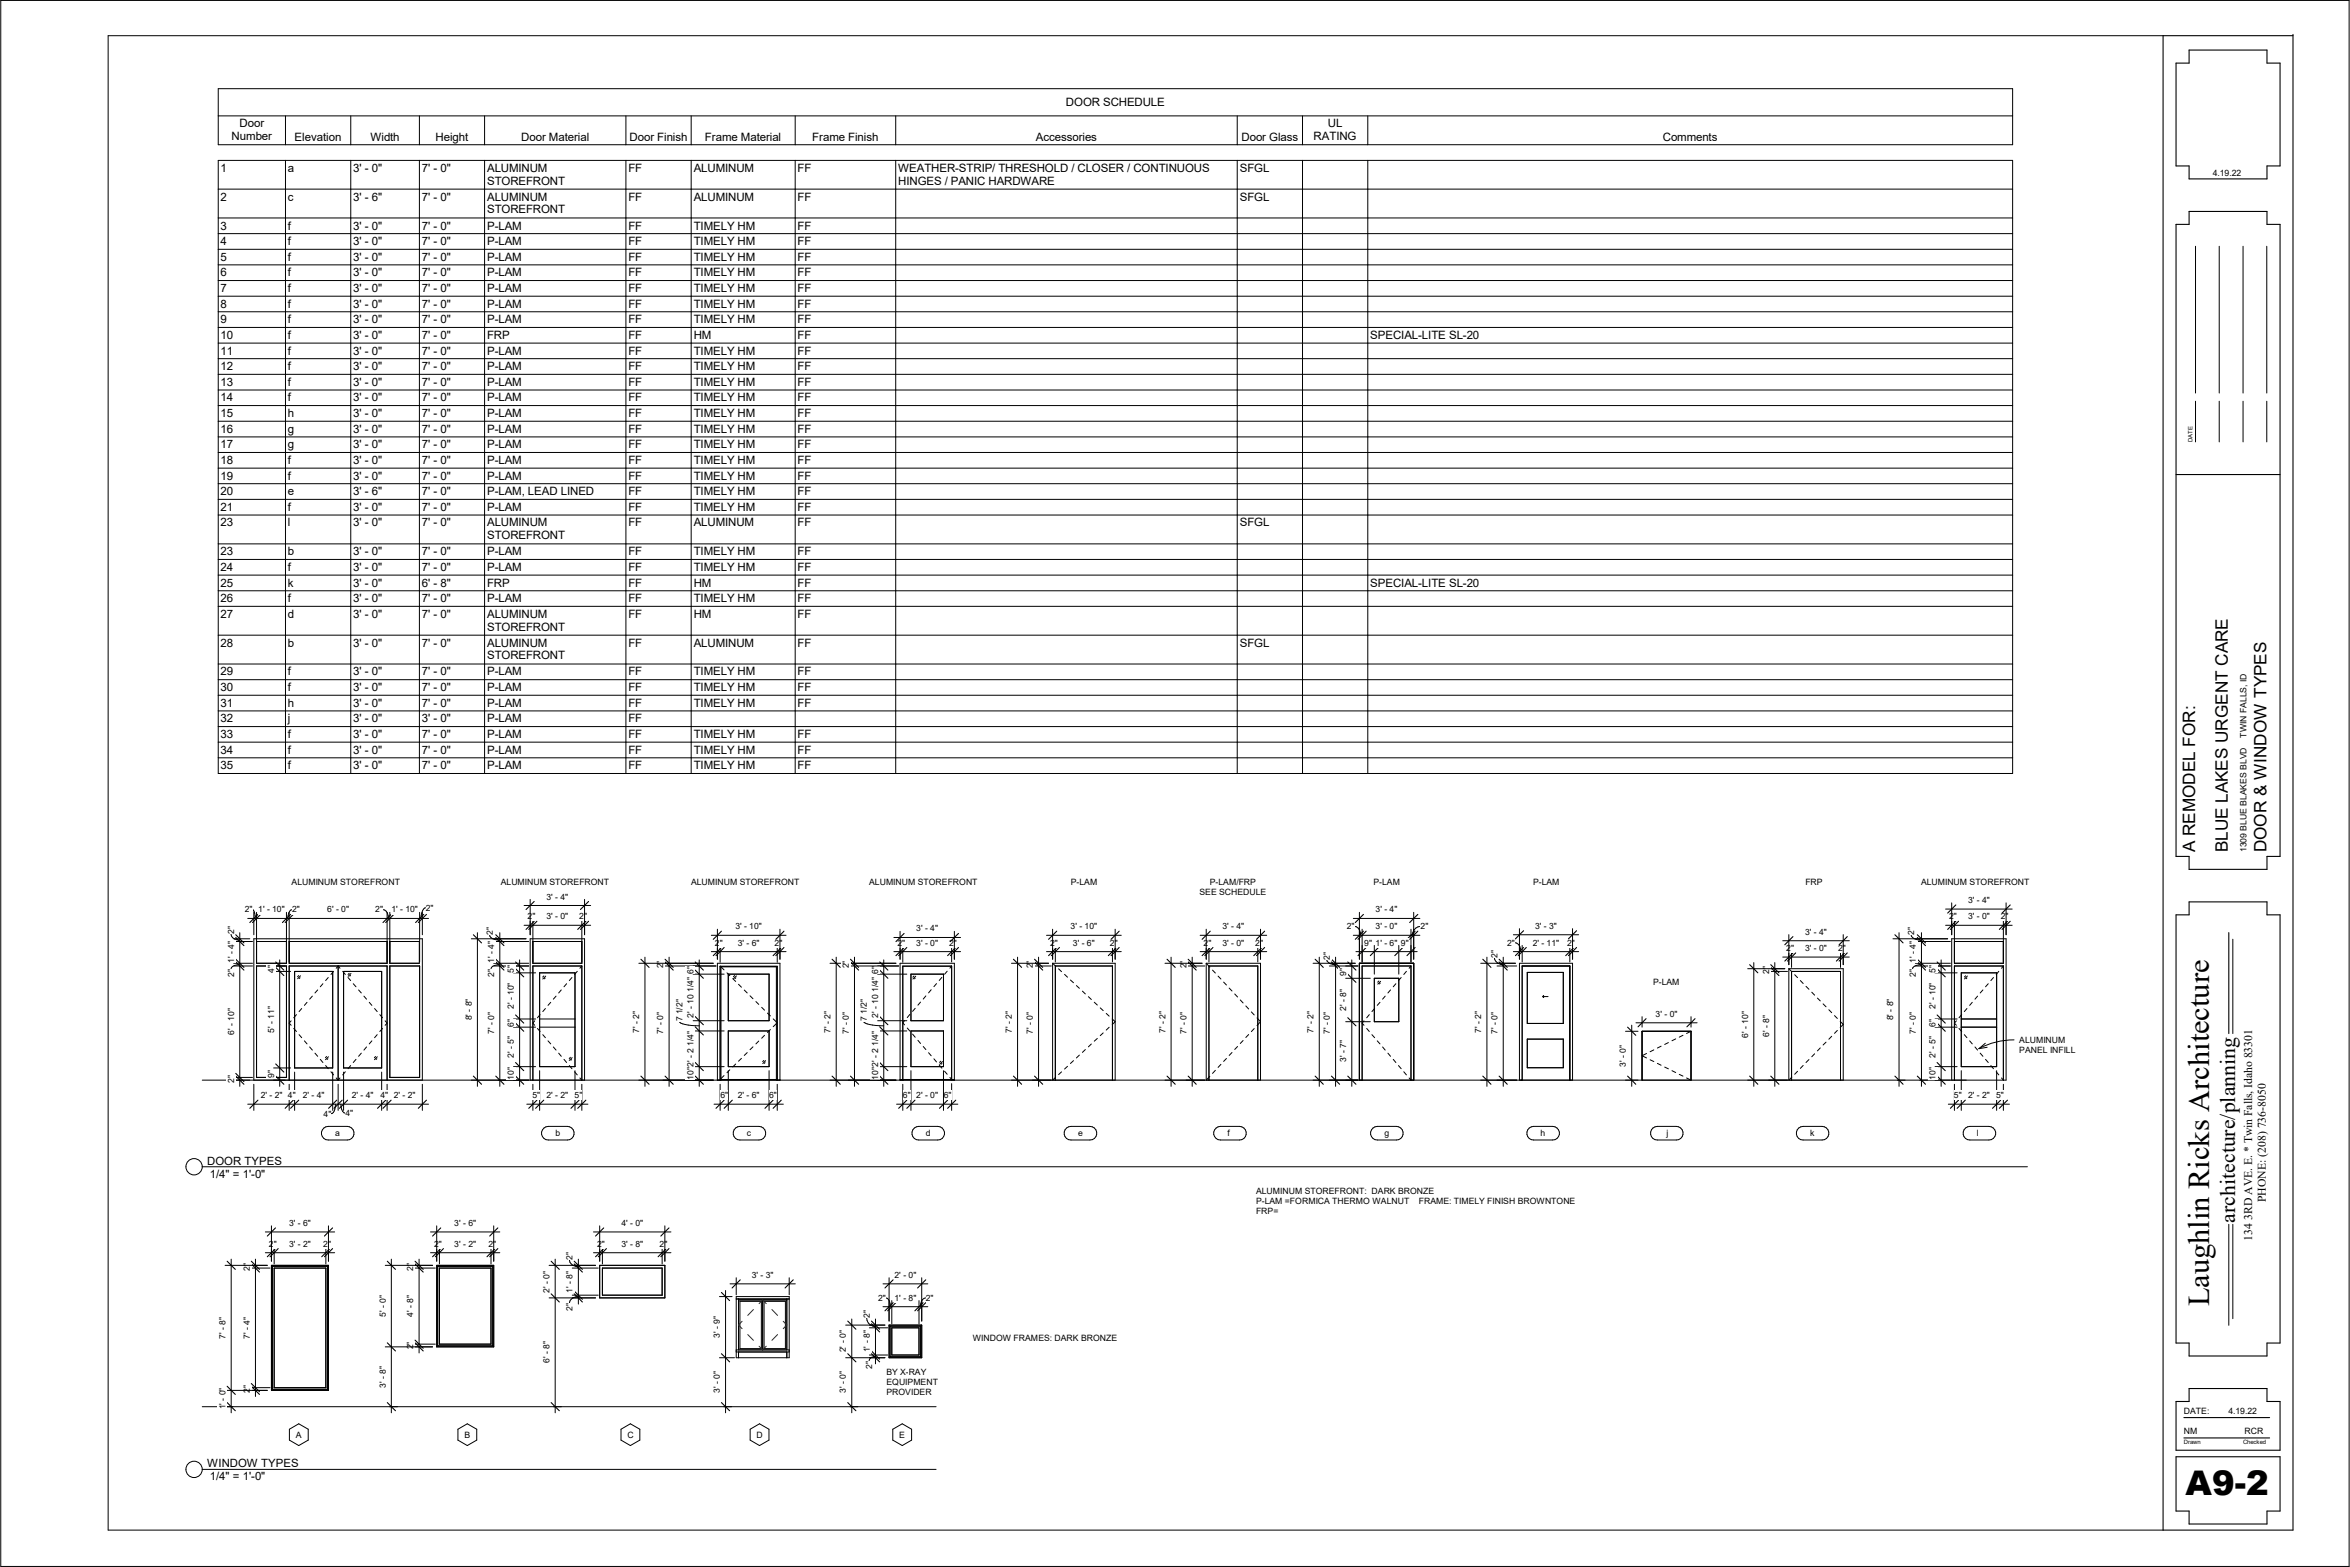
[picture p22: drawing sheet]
<svg xmlns="http://www.w3.org/2000/svg" width="914mm" height="610mm" viewBox="0 0 914 610" stroke-linecap="round" stroke-linejoin="round" font-family="sans-serif">
<defs><g id="words">
<g font-size="13.2">
<text x="850.4" y="581.7">A9</text>
<text x="869.5" y="581.7">-</text>
<text x="874" y="581.7">2</text>
</g>
<text font-size="11.8" x="859.6" y="508.3" transform="rotate(-90 859.6 508.3)">Laughlin Ricks Architecture</text>
<text font-size="8.4" x="869.7" y="475.7" transform="rotate(-90 869.7 475.7)">architecture/planning</text>
<g font-size="6.7">
<text x="854.2" y="331.6" transform="rotate(-90 854.2 331.6)">A REMODEL FOR:</text>
<text x="866.9" y="331.6" transform="rotate(-90 866.9 331.6)">BLUE LAKES URGENT CARE</text>
<text x="882" y="331.6" transform="rotate(-90 882 331.6)">DOOR &amp; WINDOW TYPES</text>
</g>
<g font-size="4.6">
<text x="881.7" y="467.7" transform="rotate(-90 881.7 467.7)">PHONE: (208) 736-8050</text>
<text x="876.3" y="482.6" transform="rotate(-90 876.3 482.6)">134 3RD AVE. E. * Twin Falls, Idaho 83301</text>
</g>
<g font-size="4.5">
<text x="414.8" y="41.2">DOOR SCHEDULE</text>
<text x="93.2" y="49.5">Door</text>
<text x="516.6" y="49.5">UL</text>
<text x="90.1" y="54.5">Number</text>
<text x="114.6" y="54.7">Elevation</text>
<text x="144.2" y="54.7">Width</text>
<text x="169.5" y="54.7">Height</text>
<text x="202.8" y="54.7">Door Material</text>
<text x="244.9" y="54.7">Door Finish</text>
<text x="274.3" y="54.7">Frame Material</text>
<text x="316.1" y="54.7">Frame Finish</text>
<text x="403.1" y="54.7">Accessories</text>
<text x="483.1" y="54.7">Door Glass</text>
<text x="511.1" y="54.5">RATING</text>
<text x="647" y="54.7">Comments</text>
<text x="85.9" y="66.8">1</text>
<text x="112.1" y="66.8">a</text>
<text x="137.4" y="66.8">3' - 0&quot;</text>
<text x="164.1" y="66.8">7' - 0&quot;</text>
<text x="189.5" y="66.8">ALUMINUM</text>
<text x="189.5" y="71.8">STOREFRONT</text>
<text x="244.5" y="66.8">FF</text>
<text x="269.9" y="66.8">ALUMINUM</text>
<text x="310.3" y="66.8">FF</text>
<text x="349.5" y="66.8">WEATHER-STRIP/ THRESHOLD / CLOSER / CONTINUOUS</text>
<text x="349.5" y="71.8">HINGES / PANIC HARDWARE</text>
<text x="482.4" y="66.8">SFGL</text>
<text x="85.9" y="78.1">2</text>
<text x="112.1" y="78.1">c</text>
<text x="137.4" y="78.1">3' - 6&quot;</text>
<text x="164.1" y="78.1">7' - 0&quot;</text>
<text x="189.5" y="78.1">ALUMINUM</text>
<text x="189.5" y="83">STOREFRONT</text>
<text x="244.5" y="78.1">FF</text>
<text x="269.9" y="78.1">ALUMINUM</text>
<text x="310.3" y="78.1">FF</text>
<text x="482.4" y="78.1">SFGL</text>
<text x="85.9" y="89.3">3</text>
<text x="112.1" y="89.3">f</text>
<text x="137.4" y="89.3">3' - 0&quot;</text>
<text x="164.1" y="89.3">7' - 0&quot;</text>
<text x="189.5" y="89.3">P-LAM</text>
<text x="244.5" y="89.3">FF</text>
<text x="269.9" y="89.3">TIMELY HM</text>
<text x="310.3" y="89.3">FF</text>
<text x="85.9" y="95.3">4</text>
<text x="112.1" y="95.3">f</text>
<text x="137.4" y="95.3">3' - 0&quot;</text>
<text x="164.1" y="95.3">7' - 0&quot;</text>
<text x="189.5" y="95.3">P-LAM</text>
<text x="244.5" y="95.3">FF</text>
<text x="269.9" y="95.3">TIMELY HM</text>
<text x="310.3" y="95.3">FF</text>
<text x="85.9" y="101.4">5</text>
<text x="112.1" y="101.4">f</text>
<text x="137.4" y="101.4">3' - 0&quot;</text>
<text x="164.1" y="101.4">7' - 0&quot;</text>
<text x="189.5" y="101.4">P-LAM</text>
<text x="244.5" y="101.4">FF</text>
<text x="269.9" y="101.4">TIMELY HM</text>
<text x="310.3" y="101.4">FF</text>
<text x="85.9" y="107.5">6</text>
<text x="112.1" y="107.5">f</text>
<text x="137.4" y="107.5">3' - 0&quot;</text>
<text x="164.1" y="107.5">7' - 0&quot;</text>
<text x="189.5" y="107.5">P-LAM</text>
<text x="244.5" y="107.5">FF</text>
<text x="269.9" y="107.5">TIMELY HM</text>
<text x="310.3" y="107.5">FF</text>
<text x="85.9" y="113.6">7</text>
<text x="112.1" y="113.6">f</text>
<text x="137.4" y="113.6">3' - 0&quot;</text>
<text x="164.1" y="113.6">7' - 0&quot;</text>
<text x="189.5" y="113.6">P-LAM</text>
<text x="244.5" y="113.6">FF</text>
<text x="269.9" y="113.6">TIMELY HM</text>
<text x="310.3" y="113.6">FF</text>
<text x="85.9" y="119.7">8</text>
<text x="112.1" y="119.7">f</text>
<text x="137.4" y="119.7">3' - 0&quot;</text>
<text x="164.1" y="119.7">7' - 0&quot;</text>
<text x="189.5" y="119.7">P-LAM</text>
<text x="244.5" y="119.7">FF</text>
<text x="269.9" y="119.7">TIMELY HM</text>
<text x="310.3" y="119.7">FF</text>
<text x="85.9" y="125.7">9</text>
<text x="112.1" y="125.7">f</text>
<text x="137.4" y="125.7">3' - 0&quot;</text>
<text x="164.1" y="125.7">7' - 0&quot;</text>
<text x="189.5" y="125.7">P-LAM</text>
<text x="244.5" y="125.7">FF</text>
<text x="269.9" y="125.7">TIMELY HM</text>
<text x="310.3" y="125.7">FF</text>
<text x="85.9" y="131.8">10</text>
<text x="112.1" y="131.8">f</text>
<text x="137.4" y="131.8">3' - 0&quot;</text>
<text x="164.1" y="131.8">7' - 0&quot;</text>
<text x="189.5" y="131.8">FRP</text>
<text x="244.5" y="131.8">FF</text>
<text x="269.9" y="131.8">HM</text>
<text x="310.3" y="131.8">FF</text>
<text x="533.1" y="131.8">SPECIAL-LITE SL-20</text>
<text x="85.9" y="137.9">11</text>
<text x="112.1" y="137.9">f</text>
<text x="137.4" y="137.9">3' - 0&quot;</text>
<text x="164.1" y="137.9">7' - 0&quot;</text>
<text x="189.5" y="137.9">P-LAM</text>
<text x="244.5" y="137.9">FF</text>
<text x="269.9" y="137.9">TIMELY HM</text>
<text x="310.3" y="137.9">FF</text>
<text x="85.9" y="144">12</text>
<text x="112.1" y="144">f</text>
<text x="137.4" y="144">3' - 0&quot;</text>
<text x="164.1" y="144">7' - 0&quot;</text>
<text x="189.5" y="144">P-LAM</text>
<text x="244.5" y="144">FF</text>
<text x="269.9" y="144">TIMELY HM</text>
<text x="310.3" y="144">FF</text>
<text x="85.9" y="150.1">13</text>
<text x="112.1" y="150.1">f</text>
<text x="137.4" y="150.1">3' - 0&quot;</text>
<text x="164.1" y="150.1">7' - 0&quot;</text>
<text x="189.5" y="150.1">P-LAM</text>
<text x="244.5" y="150.1">FF</text>
<text x="269.9" y="150.1">TIMELY HM</text>
<text x="310.3" y="150.1">FF</text>
<text x="85.9" y="156.2">14</text>
<text x="112.1" y="156.2">f</text>
<text x="137.4" y="156.2">3' - 0&quot;</text>
<text x="164.1" y="156.2">7' - 0&quot;</text>
<text x="189.5" y="156.2">P-LAM</text>
<text x="244.5" y="156.2">FF</text>
<text x="269.9" y="156.2">TIMELY HM</text>
<text x="310.3" y="156.2">FF</text>
<text x="85.9" y="162.2">15</text>
<text x="112.1" y="162.2">h</text>
<text x="137.4" y="162.2">3' - 0&quot;</text>
<text x="164.1" y="162.2">7' - 0&quot;</text>
<text x="189.5" y="162.2">P-LAM</text>
<text x="244.5" y="162.2">FF</text>
<text x="269.9" y="162.2">TIMELY HM</text>
<text x="310.3" y="162.2">FF</text>
<text x="85.9" y="168.3">16</text>
<text x="112.1" y="168.3">g</text>
<text x="137.4" y="168.3">3' - 0&quot;</text>
<text x="164.1" y="168.3">7' - 0&quot;</text>
<text x="189.5" y="168.3">P-LAM</text>
<text x="244.5" y="168.3">FF</text>
<text x="269.9" y="168.3">TIMELY HM</text>
<text x="310.3" y="168.3">FF</text>
<text x="85.9" y="174.4">17</text>
<text x="112.1" y="174.4">g</text>
<text x="137.4" y="174.4">3' - 0&quot;</text>
<text x="164.1" y="174.4">7' - 0&quot;</text>
<text x="189.5" y="174.4">P-LAM</text>
<text x="244.5" y="174.4">FF</text>
<text x="269.9" y="174.4">TIMELY HM</text>
<text x="310.3" y="174.4">FF</text>
<text x="85.9" y="180.5">18</text>
<text x="112.1" y="180.5">f</text>
<text x="137.4" y="180.5">3' - 0&quot;</text>
<text x="164.1" y="180.5">7' - 0&quot;</text>
<text x="189.5" y="180.5">P-LAM</text>
<text x="244.5" y="180.5">FF</text>
<text x="269.9" y="180.5">TIMELY HM</text>
<text x="310.3" y="180.5">FF</text>
<text x="85.9" y="186.6">19</text>
<text x="112.1" y="186.6">f</text>
<text x="137.4" y="186.6">3' - 0&quot;</text>
<text x="164.1" y="186.6">7' - 0&quot;</text>
<text x="189.5" y="186.6">P-LAM</text>
<text x="244.5" y="186.6">FF</text>
<text x="269.9" y="186.6">TIMELY HM</text>
<text x="310.3" y="186.6">FF</text>
<text x="85.9" y="192.7">20</text>
<text x="112.1" y="192.7">e</text>
<text x="137.4" y="192.7">3' - 6&quot;</text>
<text x="164.1" y="192.7">7' - 0&quot;</text>
<text x="189.5" y="192.7">P-LAM, LEAD LINED</text>
<text x="244.5" y="192.7">FF</text>
<text x="269.9" y="192.7">TIMELY HM</text>
<text x="310.3" y="192.7">FF</text>
<text x="85.9" y="198.7">21</text>
<text x="112.1" y="198.7">f</text>
<text x="137.4" y="198.7">3' - 0&quot;</text>
<text x="164.1" y="198.7">7' - 0&quot;</text>
<text x="189.5" y="198.7">P-LAM</text>
<text x="244.5" y="198.7">FF</text>
<text x="269.9" y="198.7">TIMELY HM</text>
<text x="310.3" y="198.7">FF</text>
<text x="85.9" y="204.8">23</text>
<text x="112.1" y="204.8">l</text>
<text x="137.4" y="204.8">3' - 0&quot;</text>
<text x="164.1" y="204.8">7' - 0&quot;</text>
<text x="189.5" y="204.8">ALUMINUM</text>
<text x="189.5" y="209.8">STOREFRONT</text>
<text x="244.5" y="204.8">FF</text>
<text x="269.9" y="204.8">ALUMINUM</text>
<text x="310.3" y="204.8">FF</text>
<text x="482.4" y="204.8">SFGL</text>
<text x="85.9" y="216">23</text>
<text x="112.1" y="216">b</text>
<text x="137.4" y="216">3' - 0&quot;</text>
<text x="164.1" y="216">7' - 0&quot;</text>
<text x="189.5" y="216">P-LAM</text>
<text x="244.5" y="216">FF</text>
<text x="269.9" y="216">TIMELY HM</text>
<text x="310.3" y="216">FF</text>
<text x="85.9" y="222.1">24</text>
<text x="112.1" y="222.1">f</text>
<text x="137.4" y="222.1">3' - 0&quot;</text>
<text x="164.1" y="222.1">7' - 0&quot;</text>
<text x="189.5" y="222.1">P-LAM</text>
<text x="244.5" y="222.1">FF</text>
<text x="269.9" y="222.1">TIMELY HM</text>
<text x="310.3" y="222.1">FF</text>
<text x="85.9" y="228.2">25</text>
<text x="112.1" y="228.2">k</text>
<text x="137.4" y="228.2">3' - 0&quot;</text>
<text x="164.1" y="228.2">6' - 8&quot;</text>
<text x="189.5" y="228.2">FRP</text>
<text x="244.5" y="228.2">FF</text>
<text x="269.9" y="228.2">HM</text>
<text x="310.3" y="228.2">FF</text>
<text x="533.1" y="228.2">SPECIAL-LITE SL-20</text>
<text x="85.9" y="234.3">26</text>
<text x="112.1" y="234.3">f</text>
<text x="137.4" y="234.3">3' - 0&quot;</text>
<text x="164.1" y="234.3">7' - 0&quot;</text>
<text x="189.5" y="234.3">P-LAM</text>
<text x="244.5" y="234.3">FF</text>
<text x="269.9" y="234.3">TIMELY HM</text>
<text x="310.3" y="234.3">FF</text>
<text x="85.9" y="240.4">27</text>
<text x="112.1" y="240.4">d</text>
<text x="137.4" y="240.4">3' - 0&quot;</text>
<text x="164.1" y="240.4">7' - 0&quot;</text>
<text x="189.5" y="240.4">ALUMINUM</text>
<text x="189.5" y="245.3">STOREFRONT</text>
<text x="244.5" y="240.4">FF</text>
<text x="269.9" y="240.4">HM</text>
<text x="310.3" y="240.4">FF</text>
<text x="85.9" y="251.5">28</text>
<text x="112.1" y="251.5">b</text>
<text x="137.4" y="251.5">3' - 0&quot;</text>
<text x="164.1" y="251.5">7' - 0&quot;</text>
<text x="189.5" y="251.5">ALUMINUM</text>
<text x="244.5" y="251.5">FF</text>
<text x="269.9" y="251.5">ALUMINUM</text>
<text x="310.3" y="251.5">FF</text>
<text x="482.4" y="251.5">SFGL</text>
<text x="189.5" y="256.5">STOREFRONT</text>
<text x="85.9" y="262.8">29</text>
<text x="112.1" y="262.8">f</text>
<text x="137.4" y="262.8">3' - 0&quot;</text>
<text x="164.1" y="262.8">7' - 0&quot;</text>
<text x="189.5" y="262.8">P-LAM</text>
<text x="244.5" y="262.8">FF</text>
<text x="269.9" y="262.8">TIMELY HM</text>
<text x="310.3" y="262.8">FF</text>
<text x="85.9" y="268.9">30</text>
<text x="112.1" y="268.9">f</text>
<text x="137.4" y="268.9">3' - 0&quot;</text>
<text x="164.1" y="268.9">7' - 0&quot;</text>
<text x="189.5" y="268.9">P-LAM</text>
<text x="244.5" y="268.9">FF</text>
<text x="269.9" y="268.9">TIMELY HM</text>
<text x="310.3" y="268.9">FF</text>
<text x="85.9" y="275">31</text>
<text x="112.1" y="275">h</text>
<text x="137.4" y="275">3' - 0&quot;</text>
<text x="164.1" y="275">7' - 0&quot;</text>
<text x="189.5" y="275">P-LAM</text>
<text x="244.5" y="275">FF</text>
<text x="269.9" y="275">TIMELY HM</text>
<text x="310.3" y="275">FF</text>
<text x="85.9" y="281">32</text>
<text x="112.1" y="281">j</text>
<text x="137.4" y="281">3' - 0&quot;</text>
<text x="164.1" y="281">3' - 0&quot;</text>
<text x="189.5" y="281">P-LAM</text>
<text x="244.5" y="281">FF</text>
<text x="85.9" y="287.1">33</text>
<text x="112.1" y="287.1">f</text>
<text x="137.4" y="287.1">3' - 0&quot;</text>
<text x="164.1" y="287.1">7' - 0&quot;</text>
<text x="189.5" y="287.1">P-LAM</text>
<text x="244.5" y="287.1">FF</text>
<text x="269.9" y="287.1">TIMELY HM</text>
<text x="310.3" y="287.1">FF</text>
<text x="85.9" y="293.2">34</text>
<text x="112.1" y="293.2">f</text>
<text x="137.4" y="293.2">3' - 0&quot;</text>
<text x="164.1" y="293.2">7' - 0&quot;</text>
<text x="189.5" y="293.2">P-LAM</text>
<text x="244.5" y="293.2">FF</text>
<text x="269.9" y="293.2">TIMELY HM</text>
<text x="310.3" y="293.2">FF</text>
<text x="85.9" y="299.3">35</text>
<text x="112.1" y="299.3">f</text>
<text x="137.4" y="299.3">3' - 0&quot;</text>
<text x="164.1" y="299.3">7' - 0&quot;</text>
<text x="189.5" y="299.3">P-LAM</text>
<text x="244.5" y="299.3">FF</text>
<text x="269.9" y="299.3">TIMELY HM</text>
<text x="310.3" y="299.3">FF</text>
</g>
<g font-size="4.4">
<text x="80.6" y="453.1">DOOR TYPES</text>
<text x="81.7" y="458.2">1/4&quot; = 1'-0&quot;</text>
<text x="80.6" y="570.8">WINDOW TYPES</text>
<text x="81.7" y="575.9">1/4&quot; = 1'-0&quot;</text>
</g>
<g font-size="3.4">
<text x="861" y="68.5">4.19.22</text>
<text x="874.2" y="287" transform="rotate(-90 874.2 287)">TWIN FALLS, ID</text>
<text x="874.2" y="331.6" transform="rotate(-90 874.2 331.6)">1309 BLUE BLAKES BLVD</text>
<text x="113.5" y="344.3">ALUMINUM STOREFRONT</text>
<text x="194.9" y="344.3">ALUMINUM STOREFRONT</text>
<text x="268.9" y="344.3">ALUMINUM STOREFRONT</text>
<text x="338.2" y="344.3">ALUMINUM STOREFRONT</text>
<text x="416.7" y="344.3">P-LAM</text>
<text x="470.7" y="344.3">P-LAM/FRP</text>
<text x="534.5" y="344.3">P-LAM</text>
<text x="596.5" y="344.3">P-LAM</text>
<text x="702.5" y="344.3">FRP</text>
<text x="747.5" y="344.3">ALUMINUM STOREFRONT</text>
<text x="466.7" y="348.1">SEE SCHEDULE</text>
<text x="643.2" y="383.3">P-LAM</text>
<text x="785.7" y="405.7">ALUMINUM</text>
<text x="785.7" y="409.5">PANEL INFILL</text>
<text x="130.5" y="441.8">a</text>
<text x="216.1" y="441.8">b</text>
<text x="290.7" y="441.8">c</text>
<text x="360.3" y="441.8">d</text>
<text x="419.5" y="441.8">e</text>
<text x="477.6" y="441.8">f</text>
<text x="538.7" y="441.8">g</text>
<text x="599.5" y="441.8">h</text>
<text x="648.4" y="441.8">j</text>
<text x="704.3" y="441.8">k</text>
<text x="769.2" y="441.8">l</text>
<text x="488.7" y="464.5">ALUMINUM STOREFRONT: DARK BRONZE</text>
<text x="488.7" y="468.4">P-LAM =FORMICA THERMO WALNUT</text>
<text x="488.7" y="472.2">FRP=</text>
<text x="552.1" y="468.4">FRAME: TIMELY FINISH BROWNTONE</text>
<text x="378.5" y="521.8">WINDOW FRAMES: DARK BRONZE</text>
<text x="344.9" y="534.9">BY X-RAY</text>
<text x="344.9" y="538.8">EQUIPMENT</text>
<text x="344.9" y="542.6">PROVIDER</text>
<text x="849.8" y="550.2">DATE:</text>
<text x="867.1" y="550.2">4.19.22</text>
<text x="849.8" y="558">NM</text>
<text x="873.4" y="558">RCR</text>
<text x="115.1" y="559.4">A</text>
<text x="180.7" y="559.4">B</text>
<text x="244.1" y="559.4">C</text>
<text x="294.4" y="559.4">D</text>
<text x="349.9" y="559.4">E</text>
</g>
<g font-size="3.3">
<text x="212.6" y="349.9">3' - 4&quot;</text>
<text x="765.8" y="351.3">3' - 4&quot;</text>
<text x="95.2" y="355">2&quot;</text>
<text x="100.5" y="355">1' - 10&quot;</text>
<text x="113.7" y="355">2&quot;</text>
<text x="127.3" y="355">6' - 0&quot;</text>
<text x="146" y="355">2&quot;</text>
<text x="152.3" y="355">1' - 10&quot;</text>
<text x="165.7" y="354.3">2&quot;</text>
<text x="205.3" y="357.7">2&quot;</text>
<text x="212.6" y="357.7">3' - 0&quot;</text>
<text x="225.4" y="357.7">2&quot;</text>
<text x="535.3" y="355">3' - 4&quot;</text>
<text x="758.4" y="357.7">2&quot;</text>
<text x="765.8" y="357.7">3' - 0&quot;</text>
<text x="778.6" y="357.7">2&quot;</text>
<text x="91.1" y="363.3" transform="rotate(-90 91.1 363.3)">2&quot;</text>
<text x="191.7" y="363.7" transform="rotate(-90 191.7 363.7)">2&quot;</text>
<text x="286.1" y="361.5">3' - 10&quot;</text>
<text x="356.5" y="362.4">3' - 4&quot;</text>
<text x="416.6" y="361.5">3' - 10&quot;</text>
<text x="475.7" y="361.5">3' - 4&quot;</text>
<text x="524" y="361.5">2&quot;</text>
<text x="535.3" y="361.5">3' - 0&quot;</text>
<text x="552.7" y="361.5">2&quot;</text>
<text x="597.3" y="361.3">3' - 3&quot;</text>
<text x="702.4" y="363.6">3' - 4&quot;</text>
<text x="744.9" y="363.7" transform="rotate(-90 744.9 363.7)">2&quot;</text>
<text x="278.2" y="367.9">2&quot;</text>
<text x="287.1" y="367.9">3' - 6&quot;</text>
<text x="301.4" y="367.9">2&quot;</text>
<text x="349.2" y="367.9">2&quot;</text>
<text x="356.5" y="367.9">3' - 0&quot;</text>
<text x="369.3" y="367.9">2&quot;</text>
<text x="408.6" y="367.9">2&quot;</text>
<text x="417.5" y="367.9">3' - 6&quot;</text>
<text x="431.9" y="367.9">2&quot;</text>
<text x="468.3" y="367.9">2&quot;</text>
<text x="475.7" y="367.9">3' - 0&quot;</text>
<text x="488.4" y="367.9">2&quot;</text>
<text x="530.9" y="367.9">9&quot;</text>
<text x="535.3" y="367.9">1' - 6&quot;</text>
<text x="545.1" y="367.9">9&quot;</text>
<text x="586.4" y="367.9">2&quot;</text>
<text x="596.4" y="367.9">2' - 11&quot;</text>
<text x="609.8" y="367.9">2&quot;</text>
<text x="695.1" y="370">2&quot;</text>
<text x="702.4" y="370">3' - 0&quot;</text>
<text x="715.2" y="370">2&quot;</text>
<text x="91.1" y="374.7" transform="rotate(-90 91.1 374.7)">1' - 4&quot;</text>
<text x="192.3" y="374.7" transform="rotate(-90 192.3 374.7)">1' - 4&quot;</text>
<text x="258.1" y="376.8" transform="rotate(-90 258.1 376.8)">2&quot;</text>
<text x="330.3" y="376.8" transform="rotate(-90 330.3 376.8)">2&quot;</text>
<text x="401.9" y="376.8" transform="rotate(-90 401.9 376.8)">2&quot;</text>
<text x="461.6" y="376.8" transform="rotate(-90 461.6 376.8)">2&quot;</text>
<text x="517.4" y="373.3" transform="rotate(-90 517.4 373.3)">2&quot;</text>
<text x="582.7" y="372.5" transform="rotate(-90 582.7 372.5)">2&quot;</text>
<text x="745.4" y="374.7" transform="rotate(-90 745.4 374.7)">1' - 4&quot;</text>
<text x="91.1" y="380" transform="rotate(-90 91.1 380)">2&quot;</text>
<text x="106.6" y="378.4" transform="rotate(-90 106.6 378.4)">4&quot;</text>
<text x="192.3" y="379.9" transform="rotate(-90 192.3 379.9)">2&quot;</text>
<text x="199.9" y="378.6" transform="rotate(-90 199.9 378.6)">5&quot;</text>
<text x="269.8" y="378.9" transform="rotate(-90 269.8 378.9)">6&quot;</text>
<text x="341.7" y="378.9" transform="rotate(-90 341.7 378.9)">6&quot;</text>
<text x="523.8" y="379.7" transform="rotate(-90 523.8 379.7)">9&quot;</text>
<text x="688.4" y="378.9" transform="rotate(-90 688.4 378.9)">2&quot;</text>
<text x="745.4" y="379.9" transform="rotate(-90 745.4 379.9)">2&quot;</text>
<text x="753.1" y="378.6" transform="rotate(-90 753.1 378.6)">5&quot;</text>
<text x="199.9" y="392.6" transform="rotate(-90 199.9 392.6)">2' - 10&quot;</text>
<text x="269.8" y="395.9" transform="rotate(-90 269.8 395.9)">2' - 10 1/4&quot;</text>
<text x="341.7" y="395.9" transform="rotate(-90 341.7 395.9)">2' - 10 1/4&quot;</text>
<text x="523.8" y="393.3" transform="rotate(-90 523.8 393.3)">2' - 8&quot;</text>
<text x="644.2" y="395.6">3' - 0&quot;</text>
<text x="753.1" y="392.6" transform="rotate(-90 753.1 392.6)">2' - 10&quot;</text>
<text x="106.6" y="401.8" transform="rotate(-90 106.6 401.8)">5' - 11&quot;</text>
<text x="183.6" y="397" transform="rotate(-90 183.6 397)">8' - 8&quot;</text>
<text x="199.9" y="399.5" transform="rotate(-90 199.9 399.5)">6&quot;</text>
<text x="248.7" y="401.7" transform="rotate(-90 248.7 401.7)">7' - 2&quot;</text>
<text x="265.6" y="397.4" transform="rotate(-90 265.6 397.4)">7 1/2&quot;</text>
<text x="323.1" y="401.7" transform="rotate(-90 323.1 401.7)">7' - 2&quot;</text>
<text x="337.3" y="397.3" transform="rotate(-90 337.3 397.3)">7 1/2&quot;</text>
<text x="393.7" y="401.7" transform="rotate(-90 393.7 401.7)">7' - 2&quot;</text>
<text x="453.5" y="401.7" transform="rotate(-90 453.5 401.7)">7' - 2&quot;</text>
<text x="511.1" y="401.7" transform="rotate(-90 511.1 401.7)">7' - 2&quot;</text>
<text x="576.3" y="401.7" transform="rotate(-90 576.3 401.7)">7' - 2&quot;</text>
<text x="736.7" y="397" transform="rotate(-90 736.7 397)">8' - 8&quot;</text>
<text x="753.1" y="399.5" transform="rotate(-90 753.1 399.5)">6&quot;</text>
<text x="91.1" y="402.6" transform="rotate(-90 91.1 402.6)">6' - 10&quot;</text>
<text x="192.3" y="402.3" transform="rotate(-90 192.3 402.3)">7' - 0&quot;</text>
<text x="258.1" y="402.3" transform="rotate(-90 258.1 402.3)">7' - 0&quot;</text>
<text x="330.3" y="402.3" transform="rotate(-90 330.3 402.3)">7' - 0&quot;</text>
<text x="401.9" y="402.3" transform="rotate(-90 401.9 402.3)">7' - 0&quot;</text>
<text x="461.6" y="402.3" transform="rotate(-90 461.6 402.3)">7' - 0&quot;</text>
<text x="517.4" y="402.3" transform="rotate(-90 517.4 402.3)">7' - 0&quot;</text>
<text x="582.7" y="402.3" transform="rotate(-90 582.7 402.3)">7' - 0&quot;</text>
<text x="680.2" y="403.7" transform="rotate(-90 680.2 403.7)">6' - 10&quot;</text>
<text x="688.4" y="403.3" transform="rotate(-90 688.4 403.3)">6' - 8&quot;</text>
<text x="745.4" y="402.3" transform="rotate(-90 745.4 402.3)">7' - 0&quot;</text>
<text x="199.9" y="411.5" transform="rotate(-90 199.9 411.5)">2' - 5&quot;</text>
<text x="523.8" y="413.1" transform="rotate(-90 523.8 413.1)">3' - 7&quot;</text>
<text x="753.1" y="411.5" transform="rotate(-90 753.1 411.5)">2' - 5&quot;</text>
<text x="106.6" y="419.4" transform="rotate(-90 106.6 419.4)">9&quot;</text>
<text x="199.9" y="420" transform="rotate(-90 199.9 420)">10&quot;</text>
<text x="269.8" y="420" transform="rotate(-90 269.8 420)">10&quot;</text>
<text x="269.8" y="415" transform="rotate(-90 269.8 415)">2' - 2 1/4&quot;</text>
<text x="341.7" y="420" transform="rotate(-90 341.7 420)">10&quot;</text>
<text x="341.7" y="415" transform="rotate(-90 341.7 415)">2' - 2 1/4&quot;</text>
<text x="632.7" y="415" transform="rotate(-90 632.7 415)">3' - 0&quot;</text>
<text x="753.1" y="420" transform="rotate(-90 753.1 420)">10&quot;</text>
<text x="91.1" y="421.2" transform="rotate(-90 91.1 421.2)">2&quot;</text>
<text x="101.4" y="427.3">2' - 2&quot;</text>
<text x="112.1" y="427.3">4&quot;</text>
<text x="117.8" y="427.3">2' - 4&quot;</text>
<text x="136.9" y="427.3">2' - 4&quot;</text>
<text x="148" y="427.3">4&quot;</text>
<text x="153.2" y="427.3">2' - 2&quot;</text>
<text x="207.1" y="427.3">5&quot;</text>
<text x="212.6" y="427.3">2' - 2&quot;</text>
<text x="223.6" y="427.3">5&quot;</text>
<text x="280.3" y="427.3">6&quot;</text>
<text x="287.1" y="427.3">2' - 6&quot;</text>
<text x="299.3" y="427.3">6&quot;</text>
<text x="351.3" y="427.3">6&quot;</text>
<text x="356.5" y="427.3">2' - 0&quot;</text>
<text x="367.2" y="427.3">6&quot;</text>
<text x="760.3" y="427.3">5&quot;</text>
<text x="765.8" y="427.3">2' - 2&quot;</text>
<text x="776.7" y="427.3">5&quot;</text>
<text x="125.9" y="434.4">4&quot;</text>
<text x="134.4" y="434.2">4&quot;</text>
<text x="112.5" y="477">3' - 6&quot;</text>
<text x="176.8" y="477">3' - 6&quot;</text>
<text x="241.8" y="477">4' - 0&quot;</text>
<text x="104.6" y="485">2&quot;</text>
<text x="112.5" y="485">3' - 2&quot;</text>
<text x="125.8" y="485">2&quot;</text>
<text x="168.9" y="485">2&quot;</text>
<text x="176.8" y="485">3' - 2&quot;</text>
<text x="190.1" y="485">2&quot;</text>
<text x="232.3" y="485">2&quot;</text>
<text x="241.8" y="485">3' - 8&quot;</text>
<text x="256.7" y="485">2&quot;</text>
<text x="222.8" y="490.2" transform="rotate(-90 222.8 490.2)">2&quot;</text>
<text x="97.2" y="494.3" transform="rotate(-90 97.2 494.3)">2&quot;</text>
<text x="160.8" y="494.3" transform="rotate(-90 160.8 494.3)">2&quot;</text>
<text x="292.5" y="497.1">3' - 3&quot;</text>
<text x="348.1" y="497.1">2' - 0&quot;</text>
<text x="213.8" y="502.8" transform="rotate(-90 213.8 502.8)">2' - 0&quot;</text>
<text x="222.8" y="502.8" transform="rotate(-90 222.8 502.8)">1' - 8&quot;</text>
<text x="222.8" y="509.9" transform="rotate(-90 222.8 509.9)">2&quot;</text>
<text x="341.7" y="506.1">2&quot;</text>
<text x="348.1" y="506.1">1' - 8&quot;</text>
<text x="360.2" y="506.1">2&quot;</text>
<text x="150.1" y="512.4" transform="rotate(-90 150.1 512.4)">5' - 0&quot;</text>
<text x="160.8" y="512.4" transform="rotate(-90 160.8 512.4)">4' - 8&quot;</text>
<text x="338.5" y="512.7" transform="rotate(-90 338.5 512.7)">2&quot;</text>
<text x="87.7" y="520.8" transform="rotate(-90 87.7 520.8)">7' - 8&quot;</text>
<text x="97.2" y="520.8" transform="rotate(-90 97.2 520.8)">7' - 4&quot;</text>
<text x="280.1" y="520.5" transform="rotate(-90 280.1 520.5)">3' - 9&quot;</text>
<text x="160.8" y="524.9" transform="rotate(-90 160.8 524.9)">2&quot;</text>
<text x="329.2" y="526.1" transform="rotate(-90 329.2 526.1)">2' - 0&quot;</text>
<text x="338.5" y="526.1" transform="rotate(-90 338.5 526.1)">1' - 8&quot;</text>
<text x="213.8" y="530.3" transform="rotate(-90 213.8 530.3)">6' - 8&quot;</text>
<text x="339.4" y="532.5" transform="rotate(-90 339.4 532.5)">2&quot;</text>
<text x="150.1" y="539.8" transform="rotate(-90 150.1 539.8)">3' - 8&quot;</text>
<text x="97.2" y="541.9" transform="rotate(-90 97.2 541.9)">2&quot;</text>
<text x="280.1" y="542" transform="rotate(-90 280.1 542)">3' - 0&quot;</text>
<text x="329.2" y="542" transform="rotate(-90 329.2 542)">3' - 0&quot;</text>
<text x="87.7" y="548.3" transform="rotate(-90 87.7 548.3)">1' - 0&quot;</text>
</g>
<g font-size="2.3">
<text x="853.1" y="172" transform="rotate(-90 853.1 172)">DATE</text>
<text x="849.8" y="561.8">Drawn</text>
<text x="872.8" y="561.8">Checked</text>
</g>
</g></defs>
<g fill="none" stroke="#000" stroke-width=".39">
<path d="M99.8 366.3h11.7v8.4h-11.7zM99.8 375.8h11.7v43.3h-11.7zM112.5 366.3h38.1v8.4h-38.1zM114.6 377.9h14.9v37.6h-14.9zM116.2 379.5l-.4 .5M116.9 379.6l-1.1 1.1M129.8 377.9l-1 1.2M131.6 375.8l-.8 .9M131.6 375.8v44.4M131.6 375.8l.7 .9M133.3 377.9l1.1 1.2M133.7 377.9h14.8v37.6h-14.8z"/>
<path d="M135.9 378.6l-.5 .5M136.4 379.5l-.3 .2M136.6 378.7l-1.1 1.1M151.7 366.3h11.5v8.4h-11.5zM151.7 375.8h11.6v43.3h-11.6zM207.3 366.3h19.1v8.4h-19.1zM210 378.5h13.7v36.5h-13.7zM211.6 379.6l-.4 .5M212.3 379.7l-1.1 1.2M224.6 377.9l-1 1.2M226.4 375.8h-19.1v44.4M226.4 375.8v44.4l-.8-.8"/>
<path d="M226.4 375.8l-.8 .9M280.2 375.8l1.5 1.5M282.9 378.5l1.1 1.1M283.4 379h15.9v18.1h-15.9zM285.9 379.5l-.5 .5M286.6 379.6l-1.2 1.1M351.3 375.9h19M354.5 379h12.6v18.1h-12.6zM355.6 379.7l-.4 .5M356.3 379.8l-1.1 1.1M368.6 377.8l-1.1 1.2M370.3 375.8v44.1l-.7-.8"/>
<path d="M370.3 375.8l-.7 .8M370.3 375.8h-19v44.1M409.6 374.7h24.3v45.5M409.6 374.7l1.1 1.1M409.6 374.7v45.5l1.1-1.1M411.9 376.9l1.1 1.1M414.2 379.1l1.2 1.1M469.3 374.7h21.2v45.5M469.3 374.7l1.4 1.6M469.3 374.7v45.5l1.4-1.5M471.8 377.4l1.1 1.1M474 379.7l1.1 1.2"/>
<path d="M547.2 377.9l-1 1.2M549 375.8h-19v44.4M549 375.8v44.4l-.7-.8M549 375.8l-.7 .9M594.3 378.3h14v19.8h-14zM696 376.9v43.3l1.2-1.2M696 376.9h21.2v43.3M696 376.9l1.2 1.1M698.3 379.2l1.1 1.1M760.5 366.3h19v8.4h-19zM763.1 378.5h13.8v36.5h-13.8zM764.8 379.6l-.4 .5"/>
<path d="M765.5 379.7l-1.1 1.1M777.8 377.9l-1.1 1.2M779.5 375.8h-19v44.4M779.5 375.8v44.4l-.7-.8M779.5 375.8l-.7 .9M113.3 397.1l-.8 .9 .8 .9M115.4 394.7l-1.1 1.2M116.8 380.4l-.3 .3M117.4 392.3l-1 1.2M119.5 389.9l-1.1 1.2M121.5 387.5l-1 1.2M123.6 385.1l-1 1.2"/>
<path d="M125.6 382.7l-1 1.2M127.7 380.3l-1 1.2M135.4 380.3l1 1.2M137.5 382.7l1 1.2M139.5 385.1l1.1 1.2M141.6 387.5l1 1.2M143.7 389.9l1 1.2M145.8 392.3l1 1.2M147.8 394.7l1 1.2M149.9 397.1l.7 .9-.7 .9M208.1 397.1l-.8 .9 .8 .9M210 396.4h13.7"/>
<path d="M210 399.6h13.7M210.1 394.7l-1 1.2M212.1 380.5l-.3 .3M212.2 392.3l-1 1.2M214.3 389.9l-1.1 1.2M216.4 387.5l-1.1 1.2M218.4 385.1l-1 1.2M220.5 382.7l-1 1.2M222.5 380.3l-1 1.2M285.1 380.7l1.2 1.1M286.3 380.4l-.3 .3M287.4 382.9l1.1 1.1"/>
<path d="M289.6 385.1l1.1 1.2M291.8 387.4l1.2 1.1M294.1 389.6l1.1 1.1M296.4 391.9l1.1 1.1M298.6 394.1l1.2 1.1M300.9 396.4l1.5 1.5-1.5 1.5M352 397l-.7 .9 .7 .8M353 399.9l1 1.2M354 394.6l-1 1.3M356.1 392.3l-1 1.1M356.1 380.5l-.2 .3M358.2 389.8l-1 1.2"/>
<path d="M360.3 387.4l-1.1 1.3M362.3 385l-1 1.2M364.4 382.7l-1 1.1M366.5 380.2l-1 1.2M416.5 381.3l1.2 1M418.8 383.4l1.2 1.1M421.2 385.6l1.1 1.1M423.5 387.7l1.1 1.1M425.8 389.9l1.2 1.1M428.1 392.1l1.2 1M430.4 394.3l1.2 1M431.6 399.6l-1.2 1.1"/>
<path d="M432.8 396.4l1.1 1.1-1.1 1.1M476.1 382.1l1.1 1.1M478.3 384.4l1.1 1.1M480.4 386.7l1.1 1.2M482.6 389l1.1 1.2M484.8 391.3l1.1 1.2M486.9 393.7l1.1 1.1M489.1 396l1.4 1.5-1.4 1.5M530.7 397.1l-.7 .9 .7 .9M532.8 394.7l-1 1.2M534.8 380.6h9.5v16.9h-9.5zM534.9 392.3l-1.1 1.2"/>
<path d="M536.5 381.6l-.4 .5M537 389.9l-1.1 1.2M537 382.5l-.3 .3M537.2 381.8l-1.1 1.1M539 387.5l-1 1.2M541.1 385.1l-1.1 1.2M543.1 382.7l-1 1.2M545.2 380.3l-1 1.2M600.2 387.7l.4-.4v.8zM600.6 387.7h1.8M700.5 381.5l1.1 1.1M702.7 383.7l1.2 1.2"/>
<path d="M705 386l1.1 1.1M707.2 388.3l1.1 1.1M709.4 390.5l1.1 1.2M711.6 392.8l1.1 1.2M713.8 395.1l1.1 1.1M716 397.3l1.2 1.2-1.2 1.2M761.2 397.1l-.7 .9 .7 .9M763.1 396.4h13.8M763.1 399.6h13.8M763.3 394.7l-1 1.2M765.3 392.3l-1 1.2M765.3 380.5l-.3 .2"/>
<path d="M767.4 389.9l-1 1.2M769.5 387.5l-1 1.2M771.6 385.1l-1.1 1.2M773.6 382.7l-1 1.2M775.7 380.3l-1 1.2M114.3 400.1l1.1 1.2M116.4 402.5l1 1.2M118.4 404.9l1.1 1.2M120.5 407.3l1 1.2M122.6 409.7l1 1.2M124.6 412.1l1 1.2M126.7 414.5l1 1.3"/>
<path d="M127.1 411l-.5 .5M127.6 411.9l-.3 .3M127.8 411.1l-1.1 1.1M128.8 416.9l1 1.3M130.8 419.4l.8 .8M132.3 419.4l-.7 .8M134.4 416.9l-1.1 1.3M136.4 414.5l-1 1.3M138.5 412.1l-1 1.2M140.6 409.7l-1.1 1.2M142.6 407.3l-1 1.2M144.7 404.9l-1 1.2"/>
<path d="M146.1 411l-.4 .5M146.6 411.9l-.3 .3M146.8 402.5l-1 1.2M146.8 411.1l-1.1 1.1M148.8 400.1l-1 1.2M209.1 400.1l1 1.2M211.2 402.5l1 1.2M213.2 404.9l1.1 1.2M215.3 407.3l1.1 1.2M217.4 409.7l1 1.2M219.5 412.1l1 1.2M221.5 414.5l1 1.3"/>
<path d="M222 411.3l-.5 .5M222.4 412.2l-.3 .3M222.6 411.4l-1.1 1.1M223.6 416.9l1 1.3M280.5 419.9h21.6M281.7 418.4l-1.5 1.5M283.4 401.1h15.9v13.9h-15.9zM284 416.2l-1.1 1.1M286.3 413.9l-1.2 1.2M288.5 411.7l-1.1 1.1M290.7 409.5l-1.1 1.1M293 407.2l-1.2 1.1"/>
<path d="M295.2 405l-1.1 1.1M297.2 412.5l-.4 .5M297.5 402.8l-1.1 1.1M297.7 413.4l-.3 .3M297.9 412.6l-1.1 1.2M299.8 400.5l-1.2 1.2M350.2 419.9h21.1M354.5 401.1h12.6v13.9h-12.6zM355.1 402.3l1 1.2M357.2 404.7l1 1.2M359.2 407.1l1.1 1.2M361.3 409.5l1 1.2"/>
<path d="M363.4 411.9l1 1.2M365.5 414.3l1 1.2M366.1 412.8l-.5 .5M366.5 413.7l-.2 .3M366.7 413l-1.1 1.1M367.5 416.7l1.1 1.2M413 417l-1.1 1M415.4 414.8l-1.2 1.1M417.7 412.6l-1.2 1.1M420 410.5l-1.2 1.1M422.3 408.3l-1.1 1.1M424.6 406.1l-1.1 1.1"/>
<path d="M427 404l-1.2 1M429.3 401.8l-1.2 1.1M472.9 416.4l-1.1 1.2M475.1 414.1l-1.1 1.1M477.2 411.8l-1.1 1.1M479.4 409.4l-1.1 1.2M481.5 407.1l-1.1 1.2M483.7 404.8l-1.1 1.1M485.9 402.5l-1.1 1.1M488 400.1l-1.1 1.2M531.8 400.1l1 1.2M533.8 402.5l1.1 1.2"/>
<path d="M535.9 404.9l1.1 1.2M538 407.3l1 1.2M540 409.7l1.1 1.2M542.1 412.1l1 1.2M544.2 414.5l1 1.3M546.2 416.9l1 1.3M594.3 404.2h14v11.2h-14zM640.7 409.8l-1.8 .9 1.8 .9M642.1 412.3l1.4 .7M643.5 408.4l-1.4 .8M644.9 413.7l1.4 .7M646.3 407l-1.4 .7"/>
<path d="M647.7 415.1l1.5 .7M649.2 405.6l-1.5 .7M650.6 416.5l1.4 .7M652 404.2l-1.4 .7M653.4 418l1.5 .6M654.9 402.8l-1.5 .7M658 401.2v19l-1.7-.8M658 401.2l-1.7 .8M658 401.2h-19.1v19M699.4 416.8l-1.1 1.1M701.6 414.5l-1.1 1.1M703.9 412.2l-1.2 1.1"/>
<path d="M706.1 410l-1.1 1.1M708.3 407.7l-1.1 1.1M710.5 405.4l-1.1 1.1M712.7 403.1l-1.1 1.2M714.9 400.9l-1.1 1.1M762.3 400.1l1 1.2M764.3 402.5l1 1.2M766.4 404.9l1 1.2M768.5 407.3l1 1.2M770.5 409.7l1.1 1.2M772.6 412.1l1 1.2M774.7 414.5l1 1.3"/>
<path d="M776.7 416.9l1.1 1.3M98.8 420.2v-55h65.5v55M112.5 420.2v-44.4h38.1v44.4M126 438.8l1.7-.6h7.4a2.65 2.65 0 0 1 2.6 2.6 2.65 2.65 0 0 1-2.6 2.7h-7.4a2.63 2.63 0 0 1-2.5-1.7 2.63 2.63 0 0 1 .8-3zM206.3 420.2v-55h21.2v55M211.7 438.8l1.7-.6h7.4a2.65 2.65 0 0 1 2.6 2.6 2.65 2.65 0 0 1-2.6 2.7h-7.4a2.63 2.63 0 0 1-2.5-1.7 2.63 2.63 0 0 1 .8-3zM279.1 420.2v-45.5h24.4v45.5M280.2 420.2v-44.3h22.2v44.3M280.5 420.2v-44.1h21.6v44.1M286.2 438.8l1.7-.6h7.4a2.65 2.65 0 0 1 2.6 2.6 2.65 2.65 0 0 1-2.6 2.7h-7.4a2.63 2.63 0 0 1-2.5-1.7 2.63 2.63 0 0 1 .8-3zM350.2 420.2v-45.5h21.1v45.5M355.8 438.8l1.7-.6h7.4a2.65 2.65 0 0 1 2.6 2.6 2.65 2.65 0 0 1-2.6 2.7h-7.4a2.63 2.63 0 0 1-2.5-1.7 2.63 2.63 0 0 1 .8-3z"/>
<path d="M410.6 420.2v-44.4h22.3v44.4M415 438.8l1.7-.6h7.4a2.65 2.65 0 0 1 2.7 2.6 2.65 2.65 0 0 1-2.7 2.7h-7.4a2.63 2.63 0 0 1-2.5-1.7 2.63 2.63 0 0 1 .8-3zM470.4 420.2v-44.4h19v44.4M473.2 438.8l1.7-.6h7.4a2.65 2.65 0 0 1 2.6 2.6 2.65 2.65 0 0 1-2.6 2.7h-7.4a2.63 2.63 0 0 1-2.5-1.7 2.63 2.63 0 0 1 .8-3zM529 420.2v-45.5h21.1v45.5M534.2 438.8l1.7-.6h7.4a2.65 2.65 0 0 1 2.7 2.6 2.65 2.65 0 0 1-2.7 2.7h-7.4a2.63 2.63 0 0 1-2.4-1.7 2.63 2.63 0 0 1 .7-3zM591.2 420.2v-45.5h20.7v45.5M592.3 420.2v-44.4h18.5v44.4M595 438.8l1.7-.6h7.4a2.65 2.65 0 0 1 2.7 2.6 2.65 2.65 0 0 1-2.7 2.7h-7.4a2.63 2.63 0 0 1-2.5-1.7 2.63 2.63 0 0 1 .8-3zM643.2 438.8l1.7-.6h7.4a2.65 2.65 0 0 1 2.6 2.6 2.65 2.65 0 0 1-2.6 2.7h-7.4a2.63 2.63 0 0 1-2.5-1.7 2.63 2.63 0 0 1 .8-3zM697.1 420.2v-42.3h19.1v42.3M699.9 438.8l1.7-.6h7.4a2.65 2.65 0 0 1 2.6 2.6 2.65 2.65 0 0 1-2.6 2.7h-7.4a2.64 2.64 0 0 1-2.5-1.8 2.64 2.64 0 0 1 .8-2.9z"/>
<path d="M759.4 420.2v-55h21.2v55h-701.9M764.8 438.8l1.7-.6h7.4a2.65 2.65 0 0 1 2.7 2.6 2.65 2.65 0 0 1-2.7 2.7h-7.4a2.63 2.63 0 0 1-2.5-1.7 2.63 2.63 0 0 1 .8-3zM105.6 492.3h22.2v48.6h-22.2zM106 492.6h21.4v47.9h-21.4zM106.7 493.3h20.1v46.5h-20.1zM169.9 492.3h22.2v31.7h-22.2zM170.3 492.6h21.4v31h-21.4zM171 493.3h20.1v29.6h-20.1zM233.3 492.3h25.4v12.6h-25.4zM234.4 493.3h23.2v10.6h-23.2zM286.5 504.4h20.6v23.8h-20.6zM286.5 505.3h20.6"/>
<path d="M287.4 505.7h18.8M287.4 505.3v19.8M287.9 506.3h8.3v18.3h-8.3zM296.8 505.7v19.4M297.3 506.3h8.3v18.3h-8.3zM306.2 505.3v19.8M345.9 515.5h12.7v12.7h-12.7zM346.3 515.9h11.9v11.9h-11.9zM347 516.6h10.6v10.5h-10.6zM286.5 525.1h20.6M286.5 525.9h20.6M287.4 525.9v2.3"/>
<path d="M306.2 525.9v2.3M78.7 547.2h285.5M112.6 556l3.6-2.1 3.7 2.1v4.2l-3.7 2.2-3.6-2.2zM178.2 556l3.6-2.1 3.7 2.1v4.2l-3.7 2.2-3.6-2.2zM241.6 556l3.7-2.1 3.7 2.1v4.2l-3.7 2.2-3.7-2.2zM291.9 556l3.6-2.1 3.7 2.1v4.2l-3.7 2.2-3.6-2.2zM347.4 556l3.7-2.1 3.6 2.1v4.2l-3.6 2.2-3.7-2.2z"/>
</g>
<path d="M288.8 514l-1.4 1.5 1.4 1.4M291 519.2l2.2 2.2M293.2 509.4l-2.2 2.3M295.4 507.2l1.4-1.5 1.4 1.5M300.4 509.4l2.2 2.3M302.6 519.2l-2.2 2.2M304.8 514l1.4 1.5-1.4 1.4M295.4 523.7l1.4 1.4 1.4-1.4" fill="none" stroke="#00007e" stroke-width=".39"/>
<g fill="#fff">
<path d="M130.5 438.8h1.8v3.8h-1.8z"/>
<path d="M477.6 438.8h1v3.8h-1z"/>
<path d="M360.3 438.8h1.8v3.8h-1.8z"/>
<path d="M599.5 438.8h1.8v3.8h-1.8z"/>
</g>
<path d="M581.4 372.5a3.2 3.2 0 0 0 3.5 2.8M582.5 374.7h7.2M582.5 375.8h7.7M584.9 372.4v50.2M582.5 420.2h7.7" fill="none" stroke="#000" stroke-width=".39"/>
<path d="M583.3 373.2l3.2 3.1M583.3 374.2l3.2 3.2M583.3 418.6l3.2 3.2" fill="none" stroke="#000" stroke-width=".42"/>
<g fill="#fff">
<path d="M579.6 393.7h3.8v8.6h-3.8z"/>
<path d="M579.6 369.4h3.8v3.1h-3.8z"/>
</g>
<path d="M588.9 370.2h25.4M589.5 366.7a2.94 2.94 0 0 1 2.3 3.5M591.2 367.8v5.4M592.3 367.8v6.4M610.8 367.8v6.4M611.9 367.8v5.4" fill="none" stroke="#000" stroke-width=".39"/>
<path d="M592.8 368.6l-3.1 3.2M593.9 368.6l-3.2 3.2M612.4 368.6l-3.2 3.2M613.5 368.6l-3.2 3.2" fill="none" stroke="#000" stroke-width=".42"/>
<g fill="#fff">
<path d="M586.4 364.9h3.1v3.7h-3.1z"/>
<path d="M596.4 364.9h10.3v3.7h-10.3z"/>
<path d="M609.8 364.9h3.1v3.7h-3.1z"/>
</g>
<path d="M588.9 363.6h25.4M591.2 361.3v11.9M611.9 361.3v11.9" fill="none" stroke="#000" stroke-width=".39"/>
<path d="M592.8 362.1l-3.1 3.2M613.5 362.1l-3.2 3.2" fill="none" stroke="#000" stroke-width=".42"/>
<path d="M597.3 358.3h8.5v3.7h-8.5z" fill="#fff"/>
<path d="M576.2 374.7h13.5M578.6 372.4v50.2M576.2 420.2h14" fill="none" stroke="#000" stroke-width=".39"/>
<path d="M577 373.2l3.1 3.1M577 418.6l3.1 3.2" fill="none" stroke="#000" stroke-width=".42"/>
<g fill="#fff">
<path d="M573.2 393.2h3.9v8.5h-3.9z"/>
<path d="M538.7 438.8h1.8v3.8h-1.8z"/>
</g>
<path d="M516.2 373.3a2.96 2.96 0 0 0 3.5 2M517.3 374.7h10M517.3 375.8h11.1M519.7 372.4v50.2M517.3 420.2h11.1" fill="none" stroke="#000" stroke-width=".39"/>
<path d="M518.1 373.2l3.2 3.1M518.1 374.2l3.2 3.2M518.1 418.6l3.2 3.2" fill="none" stroke="#000" stroke-width=".42"/>
<g fill="#fff">
<path d="M514.3 393.7h3.9v8.6h-3.9z"/>
<path d="M514.3 370.2h3.9v3.1h-3.9z"/>
</g>
<path d="M510.9 374.7h16.4M513.3 372.4v50.2M510.9 420.2h17.5" fill="none" stroke="#000" stroke-width=".39"/>
<path d="M511.7 373.2l3.2 3.1M511.7 418.6l3.2 3.2" fill="none" stroke="#000" stroke-width=".42"/>
<path d="M508 393.2h3.9v8.5h-3.9z" fill="#fff"/>
<path d="M526.6 363.9h25.9M527 360.4a2.96 2.96 0 0 1 2.5 3.5M529 361.5v11.7M530 361.5v12.7M549 361.5v12.7M550.1 361.5v11.7M552.7 360.4a3.3 3.3 0 0 0-3.1 3.5" fill="none" stroke="#000" stroke-width=".39"/>
<path d="M530.5 362.2l-3.2 3.2M531.6 362.2l-3.2 3.2M550.6 362.2l-3.1 3.2M551.7 362.2l-3.2 3.2" fill="none" stroke="#000" stroke-width=".42"/>
<g fill="#fff">
<path d="M524 358.5h3v3.7h-3z"/>
<path d="M535.3 358.5h8.5v3.7h-8.5z"/>
<path d="M552.7 358.5h3.1v3.7h-3.1z"/>
</g>
<path d="M526.6 357.3h25.9M529 354.9v18.3M550.1 354.9v18.3" fill="none" stroke="#000" stroke-width=".39"/>
<path d="M530.5 355.7l-3.2 3.2M551.7 355.7l-3.2 3.2" fill="none" stroke="#000" stroke-width=".42"/>
<path d="M535.3 352h8.5v3.7h-8.5z" fill="#fff"/>
<path d="M527.6 370.2h23.8M530 367.8v6.4M534.8 367.8v11.2M544.3 367.8v11.2M549 367.8v6.4" fill="none" stroke="#000" stroke-width=".39"/>
<path d="M531.6 368.6l-3.2 3.2M536.4 368.6l-3.2 3.2M545.8 368.6l-3.1 3.2M550.6 368.6l-3.1 3.2" fill="none" stroke="#000" stroke-width=".42"/>
<g fill="#fff">
<path d="M530.9 364.9h3v3.7h-3z"/>
<path d="M535.3 364.9h8.5v3.7h-8.5z"/>
<path d="M545.1 364.9h3.1v3.7h-3.1z"/>
</g>
<path d="M523.6 375.8h4.8M526 373.4v49.2M523.6 380.6h9.6M523.6 397.5h9.6M523.6 420.2h4.8" fill="none" stroke="#000" stroke-width=".39"/>
<path d="M524.4 374.2l3.2 3.2M524.4 379l3.2 3.1M524.4 395.9l3.2 3.2M524.4 418.6l3.2 3.2" fill="none" stroke="#000" stroke-width=".42"/>
<g fill="#fff">
<path d="M520.7 404.6h3.9v8.5h-3.9z"/>
<path d="M520.7 384.8h3.9v8.5h-3.9z"/>
<path d="M520.7 376.6h3.9v3.1h-3.9z"/>
<path d="M290.7 438.8h1.7v3.8h-1.7z"/>
<path d="M648.4 438.8h.7v3.8h-.7z"/>
</g>
<path d="M634.9 398.8v23.8M632.5 401.2h4.9M632.5 420.2h4.9" fill="none" stroke="#000" stroke-width=".39"/>
<path d="M633.3 399.6l3.2 3.2M633.3 418.6l3.2 3.2" fill="none" stroke="#000" stroke-width=".42"/>
<path d="M629.6 406.4h3.8v8.6h-3.8z" fill="#fff"/>
<path d="M636.6 397.9h23.8M638.9 395.5v4.1M658 395.5v4.1" fill="none" stroke="#000" stroke-width=".39"/>
<path d="M640.5 396.3l-3.1 3.2M659.6 396.3l-3.2 3.2" fill="none" stroke="#000" stroke-width=".42"/>
<g fill="#fff">
<path d="M644.2 392.6h8.5v3.7h-8.5z"/>
<path d="M216.1 438.8h1.8v3.8h-1.8z"/>
</g>
<path d="M89.9 363.3a2.87 2.87 0 0 0 3.4 2.5M90.9 365.2h6.3M90.9 366.3h7.4M90.9 374.7h7.4M90.9 375.8h7.4M93.3 362.8v59.8M93.3 375.3a3.2 3.2 0 0 0-3.4 1.7M90.9 419.1h7.4M90.9 420.2h6.3" fill="none" stroke="#000" stroke-width=".39"/>
<path d="M91.7 363.6l3.2 3.2M91.7 364.7l3.2 3.2M91.7 373.2l3.2 3.1M91.7 374.2l3.2 3.2M91.7 417.6l3.2 3.2M91.7 418.6l3.2 3.2" fill="none" stroke="#000" stroke-width=".42"/>
<g fill="#fff">
<path d="M88 418.2h3.8v3.1h-3.8z"/>
<path d="M88 392.3h3.8v10.4h-3.8z"/>
<path d="M88 376.9h3.8v3.1h-3.8z"/>
<path d="M88 366.2h3.8v8.6h-3.8z"/>
<path d="M88 360.3h3.8v3.1h-3.8z"/>
</g>
<g fill="none" stroke="#000" stroke-width=".39">
<path d="M96.4 357.3h70.4M98.2 353.9a3.1 3.1 0 0 1 1.1 3.4M98.8 354.9v8.7M99.8 354.9v19.3M111.5 354.9v19.3M112.5 354.9v19.3M113.7 353.9a2.31 2.31 0 0 0-1.6 2.3l-.1 1.1M149 353.9a2.77 2.77 0 0 1 2.1 3.4M150.6 354.9v19.3M151.7 354.9v19.3M163.3 354.9v19.3M164.3 354.9v8.7"/>
<path d="M165.7 353.1a3.9 3.9 0 0 0-1.9 4.2"/>
</g>
<path d="M100.4 355.7l-3.2 3.2M101.4 355.7l-3.1 3.2M113.1 355.7l-3.2 3.2M114.1 355.7l-3.1 3.2M152.2 355.7l-3.2 3.2M153.2 355.7l-3.1 3.2M164.9 355.7l-3.2 3.2M165.9 355.7l-3.1 3.2" fill="none" stroke="#000" stroke-width=".42"/>
<g fill="#fff">
<path d="M95.2 352h3.1v3.7h-3.1z"/>
<path d="M100.5 352h10.3v3.7h-10.3z"/>
<path d="M113.7 352h3v3.7h-3z"/>
<path d="M127.3 352h8.5v3.7h-8.5z"/>
<path d="M146 352h3.1v3.7h-3.1z"/>
<path d="M152.3 352h10.3v3.7h-10.3z"/>
<path d="M165.7 351.3h3v3.7h-3z"/>
</g>
<path d="M114.6 417.1v14.9M129.5 417.1v14.9M133.7 417.1v14.9M148.5 417.1v14.9M96.4 429.6h70.4M98.8 421.8v10.2M112.5 421.8v10.2M130.5 429.6l-.2 1.8a1.94 1.94 0 0 1-1.4 1.8M131.6 421.8v10.2M132.6 429.6a3.4 3.4 0 0 0 1.8 3.5M150.6 421.8v10.2M164.3 421.8v10.2" fill="none" stroke="#000" stroke-width=".39"/>
<path d="M100.4 428l-3.2 3.2M114.1 428l-3.1 3.2M116.2 428l-3.1 3.2M131 428l-3.2 3.2M133.1 428l-3.1 3.2M135.3 428l-3.2 3.2M150.1 428l-3.2 3.2M152.2 428l-3.2 3.2M165.9 428l-3.1 3.2" fill="none" stroke="#000" stroke-width=".42"/>
<g fill="#fff">
<path d="M101.4 424.3h8.5v3.7h-8.5z"/>
<path d="M112.1 424.3h3v3.7h-3z"/>
<path d="M117.8 424.3h8.5v3.7h-8.5z"/>
<path d="M125.9 431.4h3v3.7h-3z"/>
<path d="M134.4 431.2h3.1v3.7h-3.1z"/>
<path d="M136.9 424.3h8.5v3.7h-8.5z"/>
<path d="M148 424.3h3.1v3.7h-3.1z"/>
<path d="M153.2 424.3h8.6v3.7h-8.6z"/>
</g>
<path d="M106.5 375.8h4.5M106.5 377.9h6.6M108.8 373.4v49.2M106.5 415.5h6.6M106.5 420.2h4.5" fill="none" stroke="#000" stroke-width=".39"/>
<path d="M107.3 374.2l3.1 3.2M107.3 376.3l3.1 3.2M107.3 413.9l3.1 3.2M107.3 418.6l3.1 3.2" fill="none" stroke="#000" stroke-width=".42"/>
<g fill="#fff">
<path d="M103.5 416.3h3.9v3.1h-3.9z"/>
<path d="M103.5 391.5h3.9v10.4h-3.9z"/>
<path d="M103.5 375.3h3.9v3.1h-3.9z"/>
</g>
<path d="M467 370.2h25.9M469.3 367.8v5.4M470.4 367.8v6.4M489.4 367.8v6.4M490.5 367.8v5.4" fill="none" stroke="#000" stroke-width=".39"/>
<path d="M470.9 368.6l-3.2 3.2M472 368.6l-3.2 3.2M491 368.6l-3.2 3.2M492.1 368.6l-3.2 3.2" fill="none" stroke="#000" stroke-width=".42"/>
<g fill="#fff">
<path d="M468.3 364.9h3.1v3.7h-3.1z"/>
<path d="M475.7 364.9h8.5v3.7h-8.5z"/>
<path d="M488.4 364.9h3.1v3.7h-3.1z"/>
</g>
<path d="M467 363.9h25.9M469.3 361.5v11.7M490.5 361.5v11.7" fill="none" stroke="#000" stroke-width=".39"/>
<path d="M470.9 362.2l-3.2 3.2M492.1 362.2l-3.2 3.2" fill="none" stroke="#000" stroke-width=".42"/>
<path d="M475.7 358.5h8.5v3.7h-8.5z" fill="#fff"/>
<path d="M461.5 374.7h6.2M461.5 375.8h7.3M463.9 372.4v50.2M461.5 420.2h7.3" fill="none" stroke="#000" stroke-width=".39"/>
<path d="M462.3 373.2l3.2 3.1M462.3 374.2l3.2 3.2M462.3 418.6l3.2 3.2" fill="none" stroke="#000" stroke-width=".42"/>
<g fill="#fff">
<path d="M458.6 393.7h3.8v8.6h-3.8z"/>
<path d="M458.6 373.7h3.8v3.1h-3.8z"/>
</g>
<path d="M453.3 374.7h14.4M455.7 372.4v50.2M453.3 420.2h15.5" fill="none" stroke="#000" stroke-width=".39"/>
<path d="M454.1 373.2l3.2 3.1M454.1 418.6l3.2 3.2" fill="none" stroke="#000" stroke-width=".42"/>
<g fill="#fff">
<path d="M450.4 393.2h3.8v8.5h-3.8z"/>
<path d="M419.5 438.8h1.8v3.8h-1.8z"/>
</g>
<path d="M407.2 370.2h29.1M409.6 367.8v5.4M410.6 367.8v6.4M432.9 367.8v6.4M433.9 367.8v5.4" fill="none" stroke="#000" stroke-width=".39"/>
<path d="M411.2 368.6l-3.2 3.2M412.2 368.6l-3.1 3.2M434.4 368.6l-3.2 3.2M435.5 368.6l-3.2 3.2" fill="none" stroke="#000" stroke-width=".42"/>
<g fill="#fff">
<path d="M408.6 364.9h3v3.7h-3z"/>
<path d="M417.5 364.9h8.5v3.7h-8.5z"/>
<path d="M431.9 364.9h3v3.7h-3z"/>
</g>
<path d="M407.2 363.9h29.1M409.6 361.5v11.7M433.9 361.5v11.7" fill="none" stroke="#000" stroke-width=".39"/>
<path d="M411.2 362.2l-3.2 3.2M435.5 362.2l-3.2 3.2" fill="none" stroke="#000" stroke-width=".42"/>
<path d="M416.6 358.5h10.3v3.7h-10.3z" fill="#fff"/>
<path d="M401.7 374.7h6.3M401.7 375.8h7.4M404.1 372.4v50.2M401.7 420.2h7.4" fill="none" stroke="#000" stroke-width=".39"/>
<path d="M402.5 373.2l3.2 3.1M402.5 374.2l3.2 3.2M402.5 418.6l3.2 3.2" fill="none" stroke="#000" stroke-width=".42"/>
<g fill="#fff">
<path d="M398.8 393.7h3.9v8.6h-3.9z"/>
<path d="M398.8 373.7h3.9v3.1h-3.9z"/>
</g>
<path d="M393.6 374.7h14.4M395.9 372.4v50.2M393.6 420.2h15.5" fill="none" stroke="#000" stroke-width=".39"/>
<path d="M394.3 373.2l3.2 3.1M394.3 418.6l3.2 3.2" fill="none" stroke="#000" stroke-width=".42"/>
<path d="M390.6 393.2h3.9v8.5h-3.9z" fill="#fff"/>
<path d="M190.5 363.7a3.5 3.5 0 0 0 4 2.1M192.1 365.2h12.6M192.1 366.3h13.6M192.1 374.7h13.6M192.1 375.8h13.6M194.5 362.8v59.8M194.5 375.3a3.3 3.3 0 0 0-3.4 1.6M193.8 420.2h3.1" fill="none" stroke="#000" stroke-width=".39"/>
<path d="M192.9 363.6l3.2 3.2M192.9 364.7l3.2 3.2M192.9 373.2l3.2 3.1M192.9 374.2l3.2 3.2M192.9 418.6l3.2 3.2" fill="none" stroke="#000" stroke-width=".42"/>
<g fill="#fff">
<path d="M189.2 393.7h3.8v8.6h-3.8z"/>
<path d="M189.2 376.9h3.8v3h-3.8z"/>
<path d="M189.2 366.2h3.8v8.6h-3.8z"/>
<path d="M188.6 360.6h3.9v3.1h-3.9z"/>
</g>
<path d="M183.4 365.2h21.3M185.8 362.8v59.8M183.4 420.2h22.3" fill="none" stroke="#000" stroke-width=".39"/>
<path d="M184.2 363.6l3.2 3.2M184.2 418.6l3.2 3.2" fill="none" stroke="#000" stroke-width=".42"/>
<path d="M180.5 388.5h3.8v8.5h-3.8z" fill="#fff"/>
<path d="M203.9 360h25.9M206.3 357.6v6M207.3 357.6v16.6M226.4 357.6v16.6M227.5 357.6v6" fill="none" stroke="#000" stroke-width=".39"/>
<path d="M207.9 358.4l-3.2 3.2M208.9 358.4l-3.2 3.2M228 358.4l-3.2 3.2M229 358.4l-3.2 3.2" fill="none" stroke="#000" stroke-width=".42"/>
<g fill="#fff">
<path d="M205.3 354.7h3.1v3.7h-3.1z"/>
<path d="M212.6 354.7h8.5v3.7h-8.5z"/>
<path d="M225.4 354.7h3v3.7h-3z"/>
</g>
<path d="M203.9 352.3h25.9M206.3 349.9v13.7M227.5 349.9v13.7" fill="none" stroke="#000" stroke-width=".39"/>
<path d="M207.9 350.7l-3.2 3.1M229 350.7l-3.2 3.1" fill="none" stroke="#000" stroke-width=".42"/>
<path d="M212.6 346.9h8.5v3.7h-8.5z" fill="#fff"/>
<path d="M210 416.5v15.5M223.7 416.5v15.5M205 429.6h23.8M207.3 421.8v10.2M226.4 421.8v10.2" fill="none" stroke="#000" stroke-width=".39"/>
<path d="M208.9 428l-3.2 3.2M211.6 428l-3.2 3.2M225.3 428l-3.1 3.2M228 428l-3.2 3.2" fill="none" stroke="#000" stroke-width=".42"/>
<g fill="#fff">
<path d="M207.1 424.3h3.1v3.7h-3.1z"/>
<path d="M212.6 424.3h8.5v3.7h-8.5z"/>
<path d="M223.6 424.3h3v3.7h-3z"/>
</g>
<path d="M199.8 375.8h5.9M199.8 378.5h8.6M202.2 373.4v49.2M199.8 396.4h8.6M199.8 399.6h8.6M199.8 415h8.6M199.8 420.2h5.9" fill="none" stroke="#000" stroke-width=".39"/>
<path d="M200.6 374.2l3.2 3.2M200.6 376.9l3.2 3.1M200.6 394.8l3.2 3.2M200.6 398l3.2 3.2M200.6 413.3l3.2 3.2M200.6 418.6l3.2 3.2" fill="none" stroke="#000" stroke-width=".42"/>
<g fill="#fff">
<path d="M196.8 415.1h3.9v4.9h-3.9z"/>
<path d="M196.8 403h3.9v8.6h-3.9z"/>
<path d="M196.8 396.5h3.9v3.1h-3.9z"/>
<path d="M196.8 382.3h3.9v10.3h-3.9z"/>
<path d="M196.8 375.6h3.9v3.1h-3.9z"/>
</g>
<path d="M258 374.7h19.5M258 375.8h20.6M260.3 372.4v50.2M258 420.2h19.5" fill="none" stroke="#000" stroke-width=".39"/>
<path d="M258.8 373.2l3.2 3.1M258.8 374.2l3.2 3.2M258.8 418.6l3.2 3.2" fill="none" stroke="#000" stroke-width=".42"/>
<g fill="#fff">
<path d="M255 393.7h3.9v8.6h-3.9z"/>
<path d="M255 373.7h3.9v3.1h-3.9z"/>
</g>
<path d="M323 374.7h25.6M325.4 372.4v50.2M323 420.2h25.6" fill="none" stroke="#000" stroke-width=".39"/>
<path d="M323.8 373.2l3.1 3.1M323.8 418.6l3.1 3.2" fill="none" stroke="#000" stroke-width=".42"/>
<path d="M320 393.2h3.9v8.5h-3.9z" fill="#fff"/>
<path d="M248.6 374.7h28.9M251 372.4v50.2M248.6 420.2h28.9" fill="none" stroke="#000" stroke-width=".39"/>
<path d="M249.4 373.2l3.2 3.1M249.4 418.6l3.2 3.2" fill="none" stroke="#000" stroke-width=".42"/>
<path d="M245.6 393.2h3.9v8.5h-3.9z" fill="#fff"/>
<path d="M269.7 375.8h8.9M269.7 379h12.1M272.1 373.4v49.2M264.4 397.4a6 6 0 0 0 4.8 1.5l2.9 .2M269.7 397.1h12.1M269.7 401.1h12.1M269.7 415h12.1M269.7 420.2h7.8" fill="none" stroke="#000" stroke-width=".39"/>
<path d="M270.5 374.2l3.2 3.2M270.5 377.4l3.2 3.2M270.5 395.5l3.2 3.2M270.5 399.5l3.2 3.1M270.5 413.3l3.2 3.2M270.5 418.6l3.2 3.2" fill="none" stroke="#000" stroke-width=".42"/>
<g fill="#fff">
<path d="M266.7 415.1h3.9v4.9h-3.9z"/>
<path d="M266.7 401h3.9v14h-3.9z"/>
<path d="M262.5 388.8h3.9v8.6h-3.9z"/>
<path d="M266.7 380.1h3.9v15.9h-3.9z"/>
<path d="M266.7 375.8h3.9v3.1h-3.9z"/>
</g>
<path d="M283.4 416.5v15.5M299.3 416.5v15.5M277.8 429.6h27M280.2 421.8v10.2M302.4 421.8v10.2" fill="none" stroke="#000" stroke-width=".39"/>
<path d="M281.8 428l-3.2 3.2M284.9 428l-3.1 3.2M300.8 428l-3.2 3.2M304 428l-3.2 3.2" fill="none" stroke="#000" stroke-width=".42"/>
<g fill="#fff">
<path d="M280.3 424.3h3v3.7h-3z"/>
<path d="M287.1 424.3h8.5v3.7h-8.5z"/>
<path d="M299.3 424.3h3v3.7h-3z"/>
</g>
<path d="M276.8 370.2h29.1M279.1 367.8v5.4M280.2 367.8v6.6M302.4 367.8v6.6M303.5 367.8v5.4" fill="none" stroke="#000" stroke-width=".39"/>
<path d="M280.7 368.6l-3.2 3.2M281.8 368.6l-3.2 3.2M304 368.6l-3.2 3.2M305.1 368.6l-3.2 3.2" fill="none" stroke="#000" stroke-width=".42"/>
<g fill="#fff">
<path d="M278.2 364.9h3v3.7h-3z"/>
<path d="M287.1 364.9h8.5v3.7h-8.5z"/>
<path d="M301.4 364.9h3.1v3.7h-3.1z"/>
</g>
<path d="M276.8 363.9h29.1M279.1 361.5v11.7M303.5 361.5v11.7" fill="none" stroke="#000" stroke-width=".39"/>
<path d="M280.7 362.2l-3.2 3.2M305.1 362.2l-3.2 3.2" fill="none" stroke="#000" stroke-width=".42"/>
<path d="M286.1 358.5h10.4v3.7h-10.4z" fill="#fff"/>
<path d="M354.5 416.5v15.5M367.1 416.5v15.5M348.9 429.6h23.8M351.3 421.8v10.2M370.3 421.6v10.4" fill="none" stroke="#000" stroke-width=".39"/>
<path d="M352.8 428l-3.1 3.2M356 428l-3.2 3.2M368.7 428l-3.2 3.2M371.9 428l-3.2 3.2" fill="none" stroke="#000" stroke-width=".42"/>
<g fill="#fff">
<path d="M351.3 424.3h3.1v3.7h-3.1z"/>
<path d="M356.5 424.3h8.5v3.7h-8.5z"/>
<path d="M367.2 424.3h3v3.7h-3z"/>
</g>
<path d="M347.8 370.2h26M350.2 367.8v5.4M351.3 367.8v6.6M370.3 367.8v6.4M371.3 367.8v5.4" fill="none" stroke="#000" stroke-width=".39"/>
<path d="M351.8 368.6l-3.2 3.2M352.8 368.6l-3.1 3.2M371.9 368.6l-3.2 3.2M373 368.6l-3.2 3.2" fill="none" stroke="#000" stroke-width=".42"/>
<g fill="#fff">
<path d="M349.2 364.9h3.1v3.7h-3.1z"/>
<path d="M356.5 364.9h8.5v3.7h-8.5z"/>
<path d="M369.3 364.9h3.1v3.7h-3.1z"/>
</g>
<path d="M347.8 364.7h26M350.2 362.3v10.9M371.3 362.3v10.9" fill="none" stroke="#000" stroke-width=".39"/>
<path d="M351.8 363.1l-3.2 3.2M373 363.1l-3.2 3.2" fill="none" stroke="#000" stroke-width=".42"/>
<path d="M356.5 359.4h8.5v3.7h-8.5z" fill="#fff"/>
<path d="M341.5 375.8h8.2M341.5 379h11.3M343.9 373.4v49.2M336.1 397.3a2.53 2.53 0 0 0 2.3 1.3l5.5 .5M341.5 397.1h11.3M341.5 401.1h11.3M341.5 415h11.3M341.5 420.2h7.1" fill="none" stroke="#000" stroke-width=".39"/>
<path d="M342.3 374.2l3.2 3.2M342.3 377.4l3.2 3.2M342.3 395.5l3.2 3.2M342.3 399.5l3.2 3.1M342.3 413.3l3.2 3.2M342.3 418.6l3.2 3.2" fill="none" stroke="#000" stroke-width=".42"/>
<g fill="#fff">
<path d="M338.6 415.1h3.8v4.9h-3.8z"/>
<path d="M338.6 401h3.8v14h-3.8z"/>
<path d="M334.2 388.7h3.8v8.7h-3.8z"/>
<path d="M338.6 380.1h3.8v15.9h-3.8z"/>
<path d="M338.6 375.8h3.8v3.1h-3.8z"/>
</g>
<path d="M330.1 374.7h18.5M330.1 375.8h19.6M332.5 372.4v50.2M330.1 420.2h18.5" fill="none" stroke="#000" stroke-width=".39"/>
<path d="M330.9 373.2l3.2 3.1M330.9 374.2l3.2 3.2M330.9 418.6l3.2 3.2" fill="none" stroke="#000" stroke-width=".42"/>
<g fill="#fff">
<path d="M327.2 393.7h3.8v8.6h-3.8z"/>
<path d="M327.2 373.7h3.8v3.1h-3.8z"/>
<path d="M704.3 438.8h1.7v3.8h-1.7z"/>
</g>
<path d="M693.7 372.3h25.9M696 369.9v5.4M697.1 369.9v6.4M716.2 369.9v6.4M717.2 369.9v5.4" fill="none" stroke="#000" stroke-width=".39"/>
<path d="M697.7 370.7l-3.2 3.2M698.7 370.7l-3.2 3.2M717.7 370.7l-3.2 3.2M718.8 370.7l-3.2 3.2" fill="none" stroke="#000" stroke-width=".42"/>
<g fill="#fff">
<path d="M695.1 367h3v3.7h-3z"/>
<path d="M702.4 367h8.5v3.7h-8.5z"/>
<path d="M715.2 367h3v3.7h-3z"/>
</g>
<path d="M693.7 366h25.9M696 363.6v11.7M717.2 363.6v11.7" fill="none" stroke="#000" stroke-width=".39"/>
<path d="M697.7 364.4l-3.2 3.1M718.8 364.4l-3.2 3.1" fill="none" stroke="#000" stroke-width=".42"/>
<path d="M702.4 360.6h8.5v3.8h-8.5z" fill="#fff"/>
<path d="M688.2 376.9h6.3M690.6 374.5v48.1M695.5 377.9h-7.3M695.5 420.2h-7.3" fill="none" stroke="#000" stroke-width=".39"/>
<path d="M689 375.3l3.2 3.2M689 376.3l3.2 3.2M689 418.6l3.2 3.2" fill="none" stroke="#000" stroke-width=".42"/>
<g fill="#fff">
<path d="M685.3 394.8h3.8v8.6h-3.8z"/>
<path d="M685.3 375.8h3.8v3.1h-3.8z"/>
</g>
<path d="M680 376.9h14.5M682.4 374.5v48.1M695.5 420.2h-15.5" fill="none" stroke="#000" stroke-width=".39"/>
<path d="M680.8 375.3l3.2 3.2M680.8 418.6l3.2 3.2" fill="none" stroke="#000" stroke-width=".42"/>
<g fill="#fff">
<path d="M677.1 393.4h3.8v10.3h-3.8z"/>
<path d="M769.2 438.8h.8v3.8h-.8z"/>
</g>
<path d="M743.6 363.7a3.6 3.6 0 0 0 4.1 2.1M745.3 365.2h12.5M747.7 362.8v59.8M747.7 375.3a3.4 3.4 0 0 0-3.5 1.6M758.9 366.3h-13.6M758.9 374.7h-13.6M758.9 375.8h-13.6M747 420.2h3" fill="none" stroke="#000" stroke-width=".39"/>
<path d="M746 363.6l3.2 3.2M746 364.7l3.2 3.2M746 373.2l3.2 3.1M746 374.2l3.2 3.2M746 418.6l3.2 3.2" fill="none" stroke="#000" stroke-width=".42"/>
<g fill="#fff">
<path d="M742.3 393.7h3.9v8.6h-3.9z"/>
<path d="M742.3 376.9h3.9v3h-3.9z"/>
<path d="M742.3 366.2h3.9v8.6h-3.9z"/>
<path d="M741.8 360.6h3.8v3.1h-3.8z"/>
</g>
<path d="M736.6 365.2h21.2M738.9 362.8v59.8M738.3 420.2h3" fill="none" stroke="#000" stroke-width=".39"/>
<path d="M737.3 363.6l3.2 3.2M737.3 418.6l3.2 3.2" fill="none" stroke="#000" stroke-width=".42"/>
<path d="M733.6 388.5h3.8v8.5h-3.8z" fill="#fff"/>
<path d="M757 360h26M759.4 357.6v6M760.5 357.6v16.6M779.5 357.6v16.6M780.6 357.6v6" fill="none" stroke="#000" stroke-width=".39"/>
<path d="M761 358.4l-3.1 3.2M762.1 358.4l-3.2 3.2M781.1 358.4l-3.1 3.2M782.2 358.4l-3.2 3.2" fill="none" stroke="#000" stroke-width=".42"/>
<g fill="#fff">
<path d="M758.4 354.7h3.1v3.7h-3.1z"/>
<path d="M765.8 354.7h8.5v3.7h-8.5z"/>
<path d="M778.6 354.7h3v3.7h-3z"/>
</g>
<path d="M757 353.7h26M759.4 351.2v12.4M780.6 351.2v12.4" fill="none" stroke="#000" stroke-width=".39"/>
<path d="M761 352l-3.1 3.2M782.2 352l-3.2 3.2" fill="none" stroke="#000" stroke-width=".42"/>
<path d="M765.8 348.3h8.5v3.7h-8.5z" fill="#fff"/>
<path d="M763.1 416.5v15.5M776.9 416.5v15.5M760.5 421.8v10.2M779.5 421.8v10.2M781.9 429.6h-23.8" fill="none" stroke="#000" stroke-width=".39"/>
<path d="M762.1 428l-3.2 3.2M764.7 428l-3.2 3.2M778.5 428l-3.2 3.2M781.1 428l-3.1 3.2" fill="none" stroke="#000" stroke-width=".42"/>
<g fill="#fff">
<path d="M760.3 424.3h3.1v3.7h-3.1z"/>
<path d="M765.8 424.3h8.5v3.7h-8.5z"/>
<path d="M776.7 424.3h3v3.7h-3z"/>
</g>
<path d="M755.3 373.4v49.2M758.9 375.8h-6M761.5 378.5h-8.6M761.5 396.4h-8.6M761.5 399.6h-8.6M761.5 415h-8.6M758.9 420.2h-6" fill="none" stroke="#000" stroke-width=".39"/>
<path d="M753.7 374.2l3.2 3.2M753.7 376.9l3.2 3.1M753.7 394.8l3.2 3.2M753.7 398l3.2 3.2M753.7 413.3l3.2 3.2M753.7 418.6l3.2 3.2" fill="none" stroke="#000" stroke-width=".42"/>
<g fill="#fff">
<path d="M750 415.1h3.9v4.9h-3.9z"/>
<path d="M750 403h3.9v8.6h-3.9z"/>
<path d="M750 396.5h3.9v3.1h-3.9z"/>
<path d="M750 382.3h3.9v10.3h-3.9z"/>
<path d="M750 375.6h3.9v3.1h-3.9z"/>
</g>
<path d="M772.5 405.8l-2.5 2.2 3.2-.6M783.7 404.5a28.9 28.9 0 0 0-13.7 3.4" fill="none" stroke="#000" stroke-width=".39"/>
<g fill="#fff">
<path d="M785.7 402.6h18.9v3.9h-18.9z"/>
<path d="M785.7 406.5h21.9v3.8h-21.9z"/>
<path d="M113.5 341.2h42.1v3.9h-42.1z"/>
<path d="M194.9 341.2h42.1v3.9h-42.1z"/>
<path d="M747.5 341.2h42.1v3.9h-42.1z"/>
<path d="M702.5 341.2h6.7v3.9h-6.7z"/>
<path d="M470.7 341.2h2.3v3.9h-2.3z"/>
<path d="M473 341.2h1.1v3.9h-1.1z"/>
<path d="M474.1 341.2h14.6v3.9h-14.6z"/>
<path d="M466.7 345.1h26.1v3.8h-26.1z"/>
<path d="M416.7 341.2h2.2v3.9h-2.2z"/>
<path d="M418.9 341.2h1.2v3.9h-1.2z"/>
<path d="M420.1 341.2h6.9v3.9h-6.9z"/>
<path d="M534.5 341.2h2.2v3.9h-2.2z"/>
<path d="M536.7 341.2h1.1v3.9h-1.1z"/>
<path d="M537.8 341.2h6.9v3.9h-6.9z"/>
<path d="M596.5 341.2h2.3v3.9h-2.3z"/>
<path d="M598.8 341.2h1.1v3.9h-1.1z"/>
<path d="M599.9 341.2h6.9v3.9h-6.9z"/>
<path d="M643.2 380.2h2.3v3.9h-2.3z"/>
<path d="M645.5 380.2h1.1v3.9h-1.1z"/>
<path d="M646.6 380.2h6.9v3.9h-6.9z"/>
<path d="M268.9 341.2h42.2v3.9h-42.2z"/>
<path d="M338.2 341.2h42.2v3.9h-42.2z"/>
<path d="M488.7 461.5h69.4v3.8h-69.4z"/>
<path d="M488.7 465.3h2.3v3.8h-2.3z"/>
<path d="M491 465.3h1.1v3.8h-1.1z"/>
<path d="M492.1 465.3h120.9v3.8h-120.9z"/>
<path d="M488.7 469.1h8.8v3.9h-8.8z"/>
</g>
<path d="M97 492.3h7M97 493.3h8.1M99.4 489.8v53.5M97 539.8h8.1M97 540.9h7" fill="none" stroke="#000" stroke-width=".39"/>
<path d="M97.8 490.6l3.2 3.2M97.8 491.7l3.2 3.2M97.8 538.2l3.2 3.2M97.8 539.3l3.2 3.2" fill="none" stroke="#000" stroke-width=".42"/>
<g fill="#fff">
<path d="M94.1 538.8h3.8v3.1h-3.8z"/>
<path d="M94.1 512.3h3.8v8.5h-3.8z"/>
<path d="M94.1 491.2h3.8v3.1h-3.8z"/>
</g>
<path d="M103.3 487.3h26.9M105.6 484.9v5.7M106.7 484.9v6.8M126.8 484.9v6.8M127.8 484.9v5.7" fill="none" stroke="#000" stroke-width=".39"/>
<path d="M107.2 485.7l-3.2 3.2M108.2 485.7l-3.1 3.2M128.4 485.7l-3.2 3.2M129.4 485.7l-3.2 3.2" fill="none" stroke="#000" stroke-width=".42"/>
<g fill="#fff">
<path d="M104.6 482h3.1v3.7h-3.1z"/>
<path d="M112.5 482h8.5v3.7h-8.5z"/>
<path d="M125.8 482h3v3.7h-3z"/>
</g>
<path d="M103.3 479.3h26.9M105.6 476.9v13.7M127.8 476.9v13.7" fill="none" stroke="#000" stroke-width=".39"/>
<path d="M107.2 477.7l-3.2 3.2M129.4 477.7l-3.2 3.2" fill="none" stroke="#000" stroke-width=".42"/>
<path d="M112.5 474h8.5v3.7h-8.5z" fill="#fff"/>
<path d="M87.6 492.3h16.4M90 489.8v59.8M87.6 547.2h3M87.6 540.9h16.4" fill="none" stroke="#000" stroke-width=".39"/>
<path d="M88.4 490.6l3.2 3.2M88.4 539.3l3.2 3.2M88.4 545.6l3.2 3.2" fill="none" stroke="#000" stroke-width=".42"/>
<g fill="#fff">
<path d="M84.6 512.3h3.9v8.5h-3.9z"/>
<path d="M84.6 539.8h3.9v8.5h-3.9z"/>
</g>
<path d="M160.7 492.3h7.6M160.7 493.3h8.7M163.1 489.8v36.5M160.7 522.9h8.7M160.7 524h7.6" fill="none" stroke="#000" stroke-width=".39"/>
<path d="M161.5 490.6l3.2 3.2M161.5 491.7l3.2 3.2M161.5 521.3l3.2 3.2M161.5 522.4l3.2 3.2" fill="none" stroke="#000" stroke-width=".42"/>
<g fill="#fff">
<path d="M157.7 521.9h3.9v3.1h-3.9z"/>
<path d="M157.7 503.9h3.9v8.5h-3.9z"/>
<path d="M157.7 491.2h3.9v3.1h-3.9z"/>
</g>
<path d="M149.9 492.3h18.4M152.3 489.8v59.8M149.9 524h18.4M151.6 547.2h3.1" fill="none" stroke="#000" stroke-width=".39"/>
<path d="M150.7 490.6l3.2 3.2M150.7 522.4l3.2 3.2M150.7 545.6l3.2 3.2" fill="none" stroke="#000" stroke-width=".42"/>
<g fill="#fff">
<path d="M147 531.3h3.8v8.6h-3.8z"/>
<path d="M147 503.9h3.8v8.5h-3.8z"/>
</g>
<path d="M167.5 487.3h27M169.9 484.9v5.7M171 484.9v6.8M191.1 484.9v6.8M192.1 484.9v5.7" fill="none" stroke="#000" stroke-width=".39"/>
<path d="M171.5 485.7l-3.2 3.2M172.6 485.7l-3.2 3.2M192.7 485.7l-3.2 3.2M193.7 485.7l-3.2 3.2" fill="none" stroke="#000" stroke-width=".42"/>
<g fill="#fff">
<path d="M168.9 482h3.1v3.7h-3.1z"/>
<path d="M176.8 482h8.5v3.7h-8.5z"/>
<path d="M190.1 482h3v3.7h-3z"/>
</g>
<path d="M167.5 479.3h27M169.9 476.9v13.7M192.1 476.9v13.7" fill="none" stroke="#000" stroke-width=".39"/>
<path d="M171.5 477.7l-3.2 3.2M193.7 477.7l-3.2 3.2" fill="none" stroke="#000" stroke-width=".42"/>
<path d="M176.8 474h8.5v3.7h-8.5z" fill="#fff"/>
<path d="M221.6 490.2a3.1 3.1 0 0 0 3.4 2.6M222.7 492.3h9M222.7 493.3h10.1M225 489.8v17.5M222.7 503.9h10.1M222.7 504.9h9M225 504.4a3.2 3.2 0 0 0-3.4 2.5" fill="none" stroke="#000" stroke-width=".39"/>
<path d="M223.4 490.6l3.2 3.2M223.4 491.7l3.2 3.2M223.4 502.3l3.2 3.2M223.4 503.3l3.2 3.2" fill="none" stroke="#000" stroke-width=".42"/>
<g fill="#fff">
<path d="M219.7 506.9h3.9v3.1h-3.9z"/>
<path d="M219.7 494.3h3.9v8.6h-3.9z"/>
<path d="M219.7 487.2h3.9v3.1h-3.9z"/>
</g>
<path d="M213.7 492.3h18M216 489.8v59.8M213.7 504.9h18M215.4 547.2h3" fill="none" stroke="#000" stroke-width=".39"/>
<path d="M214.5 490.6l3.1 3.2M214.5 503.3l3.1 3.2M214.5 545.6l3.1 3.2" fill="none" stroke="#000" stroke-width=".42"/>
<g fill="#fff">
<path d="M210.7 521.8h3.9v8.6h-3.9z"/>
<path d="M210.7 494.3h3.9v8.6h-3.9z"/>
</g>
<path d="M230.9 487.3h30.2M233.3 484.9v5.7M234.4 484.9v6.8M257.6 484.9v6.8M258.7 484.9v5.7" fill="none" stroke="#000" stroke-width=".39"/>
<path d="M234.9 485.7l-3.2 3.2M236 485.7l-3.2 3.2M259.2 485.7l-3.1 3.2M260.3 485.7l-3.2 3.2" fill="none" stroke="#000" stroke-width=".42"/>
<g fill="#fff">
<path d="M232.3 482h3.1v3.7h-3.1z"/>
<path d="M241.8 482h8.5v3.7h-8.5z"/>
<path d="M256.7 482h3v3.7h-3z"/>
</g>
<path d="M230.9 479.3h30.2M233.3 476.9v13.7M258.7 476.9v13.7" fill="none" stroke="#000" stroke-width=".39"/>
<path d="M234.9 477.7l-3.2 3.2M260.3 477.7l-3.2 3.2" fill="none" stroke="#000" stroke-width=".42"/>
<g fill="#fff">
<path d="M241.8 474h8.5v3.7h-8.5z"/>
<path d="M115.1 556.3h2.3v3.9h-2.3z"/>
<path d="M180.7 556.3h2.2v3.9h-2.2z"/>
<path d="M244.1 556.3h2.4v3.9h-2.4z"/>
<path d="M294.4 556.3h2.4v3.9h-2.4z"/>
</g>
<path d="M280 504.4h4.9M282.3 502v47.6M280 528.2h5.8M281.6 547.2h3.1" fill="none" stroke="#000" stroke-width=".39"/>
<path d="M280.7 502.8l3.2 3.2M280.7 526.6l3.2 3.2M280.7 545.6l3.2 3.2" fill="none" stroke="#000" stroke-width=".42"/>
<g fill="#fff">
<path d="M277 533.4h3.8v8.6h-3.8z"/>
<path d="M277 512h3.8v8.6h-3.8z"/>
</g>
<path d="M284.1 499.4h25.4M286.5 497.1v6.6M307.1 497.1v6.6" fill="none" stroke="#000" stroke-width=".39"/>
<path d="M288 497.9l-3.1 3.2M308.7 497.9l-3.2 3.2" fill="none" stroke="#000" stroke-width=".42"/>
<g fill="#fff">
<path d="M292.5 494.1h8.5v3.7h-8.5z"/>
<path d="M349.9 556.3h2.3v3.9h-2.3z"/>
</g>
<path d="M329.1 515.5h15.2M331.4 513.1v36.5M329.1 528.2h15.2M330.8 547.2h3" fill="none" stroke="#000" stroke-width=".39"/>
<path d="M329.9 513.9l3.1 3.2M329.9 526.6l3.1 3.2M329.9 545.6l3.1 3.2" fill="none" stroke="#000" stroke-width=".42"/>
<g fill="#fff">
<path d="M326.1 533.4h3.8v8.6h-3.8z"/>
<path d="M326.1 517.6h3.8v8.5h-3.8z"/>
</g>
<path d="M337.2 512.7a3.3 3.3 0 0 0 3.5 3.3M338.3 515.5h6M338.3 516.6h7.1M340.7 513.1v17.5M338.3 527.1h7.1M338.3 528.2h6M340.7 527.7a2.3 2.3 0 0 0-2.5 1.8" fill="none" stroke="#000" stroke-width=".39"/>
<path d="M339.1 513.9l3.2 3.2M339.1 515l3.2 3.2M339.1 525.6l3.2 3.1M339.1 526.6l3.2 3.2" fill="none" stroke="#000" stroke-width=".42"/>
<g fill="#fff">
<path d="M336.3 529.5h3.8v3.1h-3.8z"/>
<path d="M335.4 517.6h3.8v8.5h-3.8z"/>
<path d="M335.4 509.7h3.8v3.1h-3.8z"/>
</g>
<path d="M343.6 508.3h17.4M344.7 504.9a2.32 2.32 0 0 1 1.7 2.4l.1 1M345.9 506v7.9M347 506v9M357.6 506v9M358.6 506v7.9M360.2 504.9a2.85 2.85 0 0 0-2.1 3.4" fill="none" stroke="#000" stroke-width=".39"/>
<path d="M347.5 506.8l-3.2 3.1M348.6 506.8l-3.2 3.1M359.2 506.8l-3.2 3.1M360.2 506.8l-3.2 3.1" fill="none" stroke="#000" stroke-width=".42"/>
<g fill="#fff">
<path d="M341.7 503h3v3.8h-3z"/>
<path d="M348.1 503h8.5v3.8h-8.5z"/>
<path d="M360.2 503h3.1v3.8h-3.1z"/>
</g>
<path d="M343.6 499.4h17.4M345.9 497.1v16.8M358.6 497.1v16.8" fill="none" stroke="#000" stroke-width=".39"/>
<path d="M347.5 497.9l-3.2 3.2M360.2 497.9l-3.2 3.2" fill="none" stroke="#000" stroke-width=".42"/>
<g fill="#fff">
<path d="M348.1 494.1h8.5v3.7h-8.5z"/>
<path d="M344.9 531.9h7.6v3.8h-7.6z"/>
<path d="M352.5 531.9h1.1v3.8h-1.1z"/>
<path d="M353.6 531.9h7.8v3.8h-7.8z"/>
<path d="M344.9 535.7h20.9v3.8h-20.9z"/>
<path d="M344.9 539.5h17.6v3.9h-17.6z"/>
<path d="M378.5 518.7h56.2v3.9h-56.2z"/>
</g>
<g fill="none" stroke="#000" stroke-width=".39">
<path d="M.3 .2h913.8v609.2h-913.8zM841.7 13.9h-799.6v581.3h799.6M854.3 95.8v57.1M863.5 95.8v57.1M872.8 95.8v57.1M882 95.8v57.1M854.3 156.1v15.8M863.5 156.1v15.8M872.8 156.1v15.8M882 156.1v15.8M868.8 365.4v36.7M867.2 476.3v39.3"/>
<path d="M868.8 476.3v36.7"/>
</g>
<path d="M851.8 19.5h30.3v5.1l5.1-.1v40.1h-5.1v5h-30.3v-5h-5.1v-40h5.1zM892.2 13.4v581.8h-50.5v-581.3h50.5M846.7 87.3h5.1v-5h30.3v5h5.1v245.9h-5.1v5h-30.3v-5h-5.1zM846.7 184.6h40.5M846.7 355.9h5.1v-5h30.3v5h5.1v166.6h-5.1v5h-30.3v-5h-5.1zM867.2 362.8v39.3M846.7 545.2h5.1v-5h30.3v5h5.1v19h-40.5zM849.8 551.5h33.3M849.8 559.4h33.3M846.7 566.7h40.5v21.1h-5.1v5.1h-30.3v-5.1h-5.1z" fill="none" stroke="#000" stroke-width=".42"/>
<g fill="#fff">
<path d="M851 165.9h2.7v6.1h-2.7z"/>
<path d="M849.8 559.7h6.5v2.6h-6.5z"/>
<path d="M849.8 547.1h9.9v3.9h-9.9z"/>
<path d="M872.8 559.7h8.9v2.6h-8.9z"/>
<path d="M860.9 240.5h7.4v91.1h-7.4z"/>
<path d="M871 262h3.9v69.6h-3.9z"/>
<path d="M850.4 567.1h19.1v18.7h-19.1z"/>
<path d="M869.5 567.1h4.5v18.7h-4.5z"/>
<path d="M874 567.1h8.7v18.7h-8.7z"/>
<path d="M849.8 554.9h5.2v3.9h-5.2z"/>
<path d="M876 249.7h7.4v81.9h-7.4z"/>
<path d="M873.4 554.9h7.3v3.9h-7.3z"/>
<path d="M867.1 547.1h11.1v3.9h-11.1z"/>
<path d="M848.2 274.5h7.4v57.1h-7.4z"/>
<path d="M861 65.5h11.1v3.8h-11.1z"/>
</g>
<g fill="none" stroke="#000" stroke-width=".39">
<path d="M84.9 34.5h698.2v21.8h-698.2zM84.9 45.1h698.2M111.1 45.1v11.2M136.5 45.1v11.2M163.2 45.1v11.2M188.6 45.1v11.2M243.5 45.1v11.2M268.9 45.1v11.2M309.4 45.1v11.2M348.5 45.1v11.2M481.4 45.1v11.2M506.8 45.1v11.2"/>
<path d="M532.2 45.1v11.2M84.9 62.4h698.2v238.5h-698.2zM111.1 62.4v238.5M136.5 62.4v238.5M163.2 62.4v238.5M188.6 62.4v238.5M243.5 62.4v238.5M268.9 62.4v238.5M309.4 62.4v238.5M348.5 62.4v238.5M481.4 62.4v238.5M506.8 62.4v238.5"/>
<path d="M532.2 62.4v238.5M783.1 73.6h-698.2M783.1 97h-698.2M783.1 90.9h-698.2M783.1 84.8h-698.2M84.9 115.2h698.2M783.1 109.1h-698.2M783.1 103h-698.2M84.9 127.4h698.2M84.9 121.3h698.2M783.1 139.5h-698.2M783.1 133.5h-698.2"/>
<path d="M783.1 157.8h-698.2M783.1 151.7h-698.2M783.1 145.6h-698.2M84.9 176h447.3M532.2 176h250.9M783.1 170h-698.2M783.1 163.9h-698.2M783.1 194.3h-698.2M783.1 188.2h-698.2M783.1 182.1h-698.2M783.1 217.6h-698.2M783.1 211.6h-698.2"/>
<path d="M783.1 200.4h-698.2M783.1 235.9h-698.2M783.1 229.8h-698.2M783.1 223.7h-698.2M84.9 258.3h447.3M532.2 258.3h250.9M783.1 247.1h-698.2M783.1 276.6h-698.2M783.1 270.5h-698.2M783.1 264.4h-698.2M783.1 294.8h-698.2M783.1 288.7h-698.2"/>
<path d="M783.1 282.7h-698.2M78.7 453.9h710.2M78.7 571.6h285.5"/>
<circle cx="75.5" cy="453.9" r="3.2"/>
<circle cx="75.5" cy="571.6" r="3.2"/>
</g>
<use href="#words"/>
</svg>
